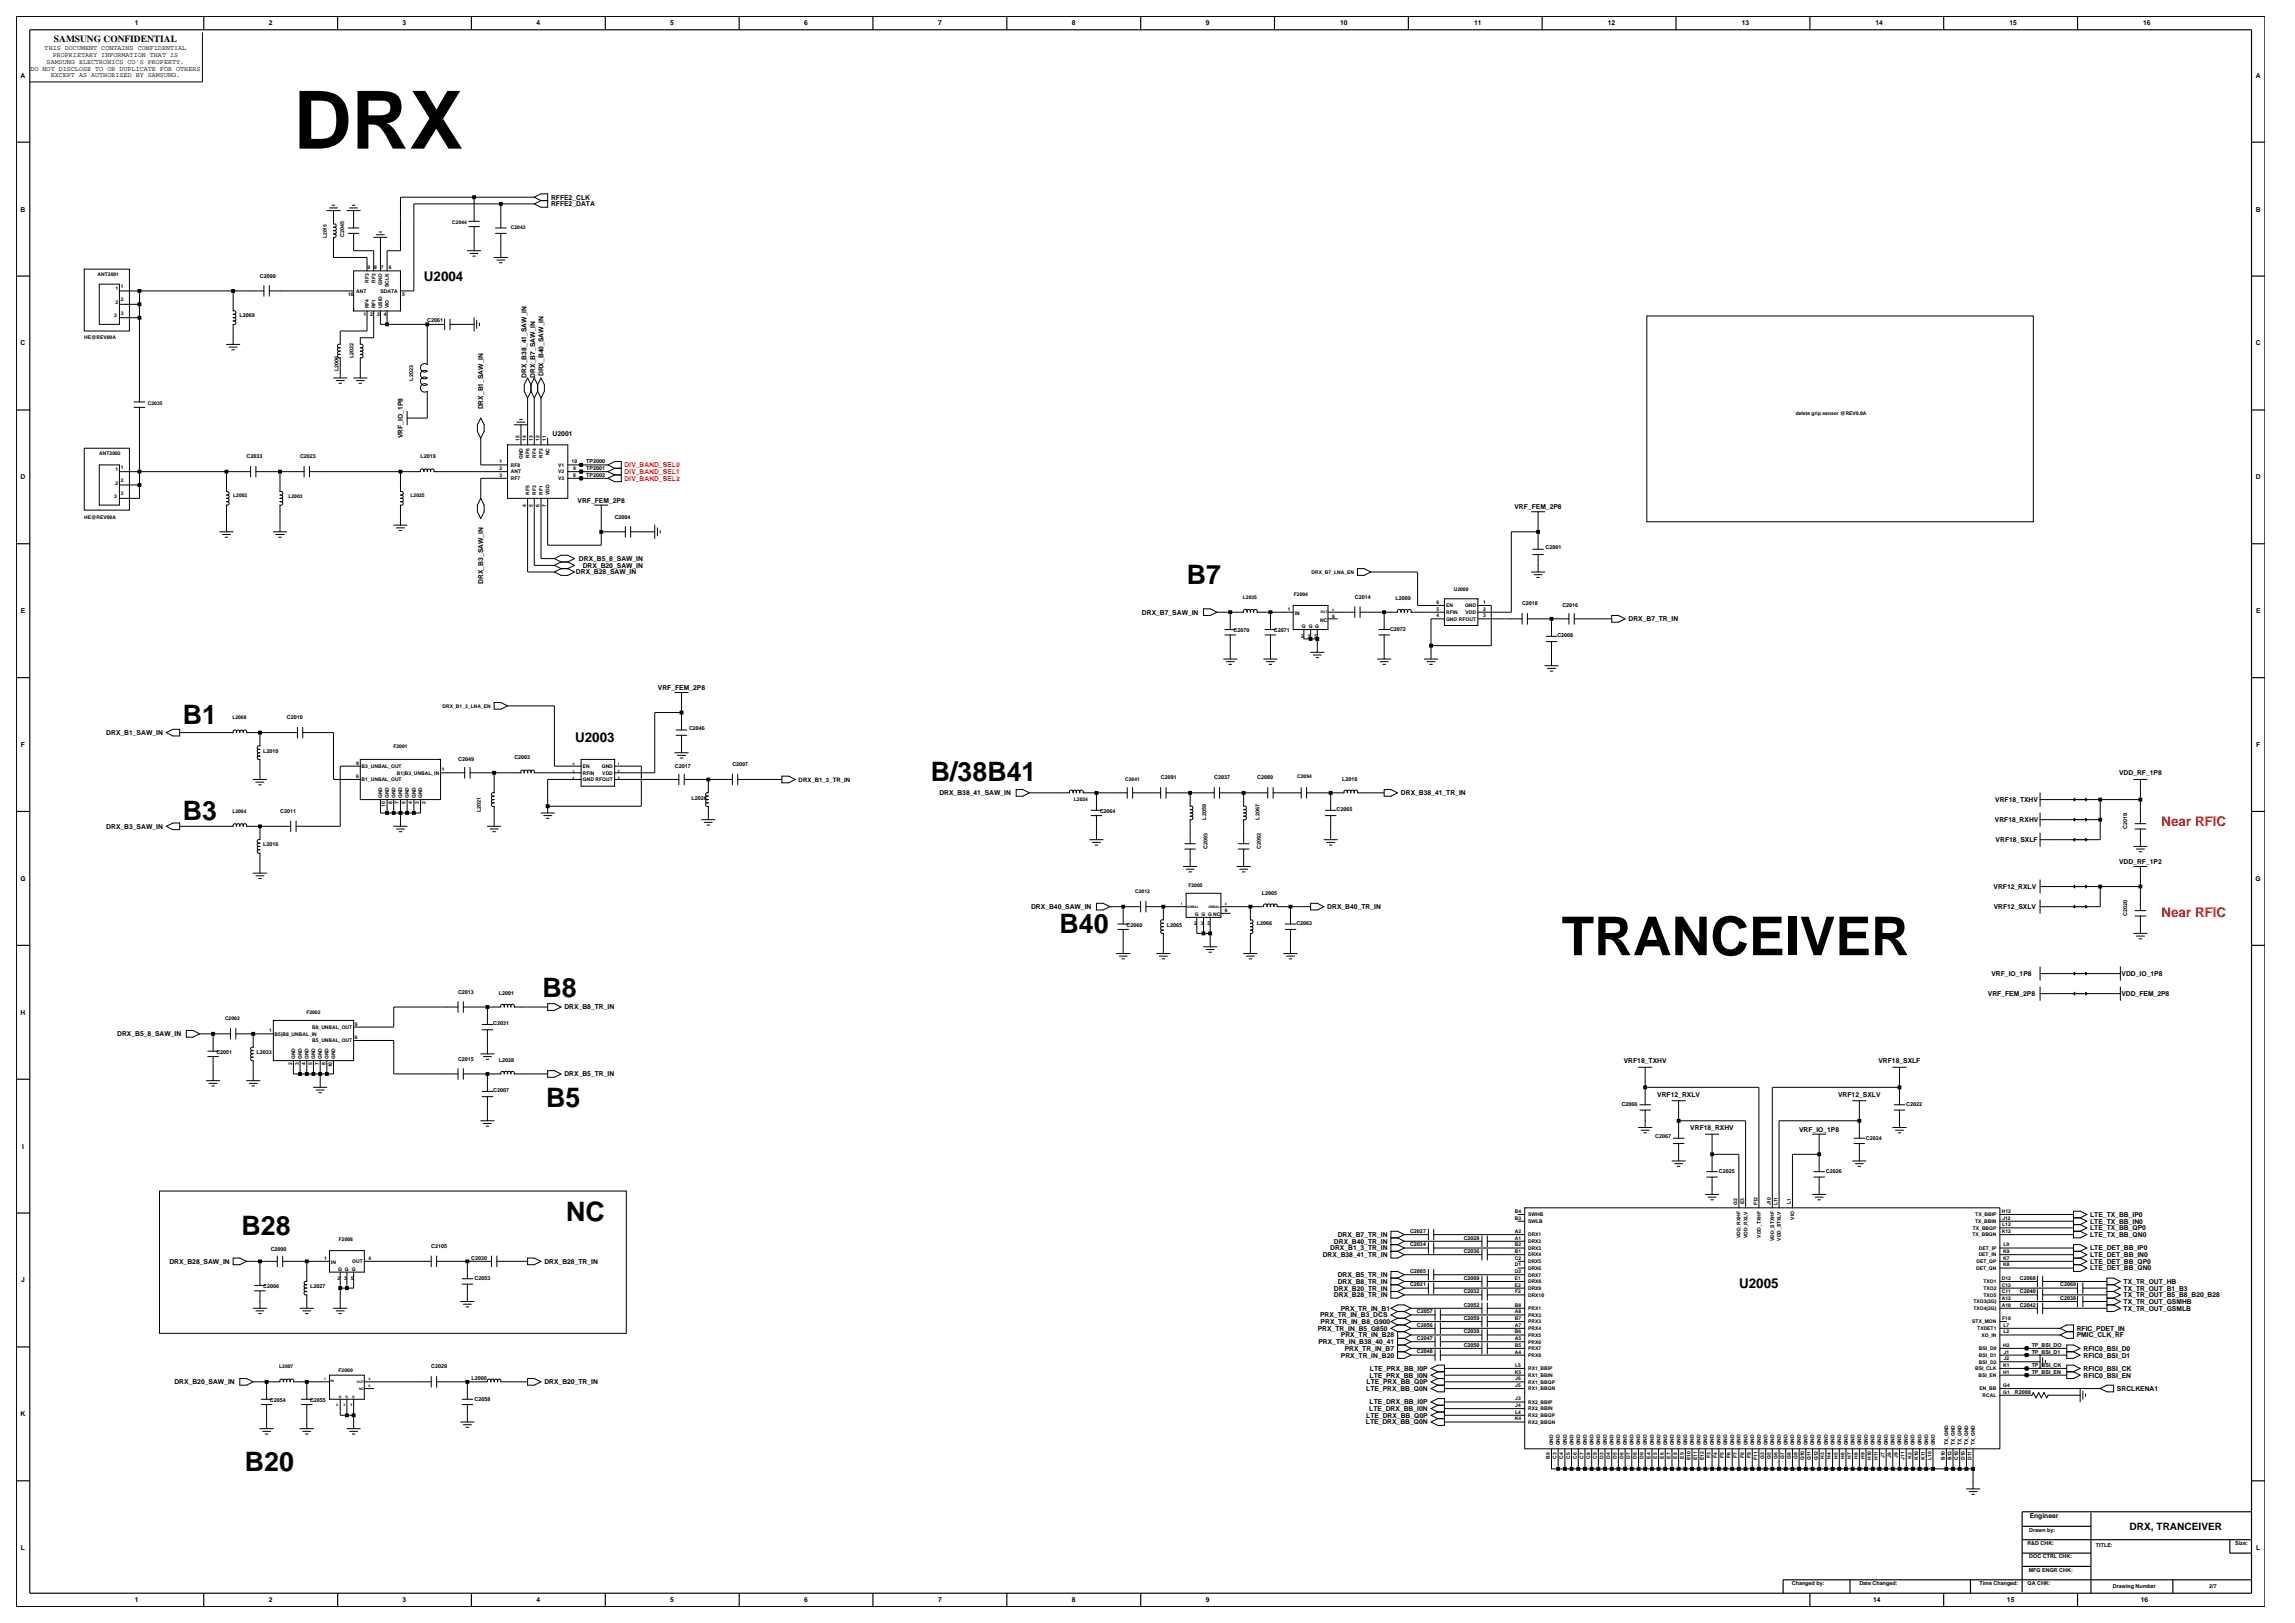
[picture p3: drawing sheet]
<svg xmlns="http://www.w3.org/2000/svg" width="420mm" height="297mm" viewBox="0 0 420 297" stroke-linecap="round" stroke-linejoin="round" font-family="sans-serif">
<defs><g id="words">
<text font-size="14.7" x="53.7" y="27.2">DRX</text>
<text font-size="9.8" x="285.8" y="174.8">TRANCEIVER</text>
<g font-size="4.9">
<text x="217.2" y="106.8">B7</text>
<text x="33.5" y="132.5">B1</text>
<text x="170.3" y="142.9">B/38B41</text>
<text x="33.5" y="150">B3</text>
<text x="193.9" y="170.8">B40</text>
<text x="99.3" y="182.4">B8</text>
<text x="99.9" y="202.7">B5</text>
<text x="44.2" y="225.9">B28</text>
<text x="103.6" y="223.5">NC</text>
<text x="44.8" y="269.1">B20</text>
</g>
<g font-size="2.5">
<text x="77.6" y="51.4">U2004</text>
<text x="105.3" y="135.9">U2003</text>
<text x="318.3" y="235.7">U2005</text>
</g>
<g font-size="2.5" fill="#f00">
<text x="395.6" y="151.2">Near RFIC</text>
<text x="395.6" y="167.7">Near RFIC</text>
</g>
<text font-size="1.9" x="389.7" y="279.9">DRX, TRANCEIVER</text>
<text font-size="1.7" x="9.9" y="7.7">SAMSUNG CONFIDENTIAL</text>
<g font-size="1.2">
<text x="24.7" y="4.7">1</text>
<text x="49.2" y="4.7">2</text>
<text x="73.7" y="4.7">3</text>
<text x="98.2" y="4.7">4</text>
<text x="122.7" y="4.7">5</text>
<text x="147.2" y="4.7">6</text>
<text x="171.7" y="4.7">7</text>
<text x="196.2" y="4.7">8</text>
<text x="220.7" y="4.7">9</text>
<text x="245.3" y="4.7">10</text>
<text x="269.8" y="4.7">11</text>
<text x="294.3" y="4.7">12</text>
<text x="318.7" y="4.7">13</text>
<text x="343.2" y="4.7">14</text>
<text x="367.7" y="4.7">15</text>
<text x="392.2" y="4.7">16</text>
<text x="8.2" y="9.2">THIS DOCUMENT CONTAINS CONFIDENTIAL</text>
<text x="8.5" y="11.7">SAMSUNG ELECTRONICS CO'S PROPERTY.</text>
<text x="9.6" y="10.5">PROPRIETARY INFORMATION THAT IS</text>
<text x="3.8" y="14.2">A</text>
<text x="5.6" y="12.9">DO NOT DISCLOSE TO OR DUPLICATE FOR OTHERS</text>
<text x="9.3" y="14.1">EXCEPT AS AUTHORIZED BY SAMSUNG.</text>
<text x="412.8" y="14.2">A</text>
<text x="3.8" y="38.7">B</text>
<text x="100.8" y="37.7">RFFE2_DATA</text>
<text x="100.8" y="36.5">RFFE2_CLK</text>
<text x="412.8" y="38.7">B</text>
<text x="3.8" y="63.2">C</text>
<text x="412.8" y="63.2">C</text>
<text x="96.4" y="69.1" transform="rotate(-90 96.4 69.1)">DRX_B38_41_SAW_IN</text>
<text x="97.9" y="69.1" transform="rotate(-90 97.9 69.1)">DRX_B7_SAW_IN</text>
<text x="99.5" y="68.9" transform="rotate(-90 99.5 68.9)">DRX_B40_SAW_IN</text>
<text x="88.4" y="74.9" transform="rotate(-90 88.4 74.9)">DRX_B1_SAW_IN</text>
<text x="73.7" y="80.2" transform="rotate(-90 73.7 80.2)">VRF_IO_1P8</text>
<text x="101.1" y="79.7">U2001</text>
<text x="3.8" y="87.7">D</text>
<text x="412.8" y="87.7">D</text>
<text x="105.7" y="92">VRF_FEM_2P8</text>
<text x="277.2" y="93.2">VRF_FEM_2P8</text>
<text x="88.4" y="106.8" transform="rotate(-90 88.4 106.8)">DRX_B3_SAW_IN</text>
<text x="105.4" y="105.1">DRX_B28_SAW_IN</text>
<text x="106" y="102.7">DRX_B5_8_SAW_IN</text>
<text x="106.6" y="103.9">DRX_B20_SAW_IN</text>
<text x="3.8" y="112.2">E</text>
<text x="209" y="112.5">DRX_B7_SAW_IN</text>
<text x="298" y="113.7">DRX_B7_TR_IN</text>
<text x="412.9" y="112.2">E</text>
<text x="120.4" y="126.2">VRF_FEM_2P8</text>
<text x="3.8" y="136.7">F</text>
<text x="19.5" y="134.5">DRX_B1_SAW_IN</text>
<text x="412.9" y="136.7">F</text>
<text x="387.8" y="141.9">VDD_RF_1P8</text>
<text x="171.9" y="145.5">DRX_B38_41_SAW_IN</text>
<text x="256.4" y="145.5">DRX_B38_41_TR_IN</text>
<text x="365.1" y="146.8">VRF18_TXHV</text>
<text x="19.5" y="151.6">DRX_B3_SAW_IN</text>
<text x="365.1" y="150.4">VRF18_RXHV</text>
<text x="365.2" y="154.1">VRF18_SXLF</text>
<text x="3.7" y="161.2">G</text>
<text x="387.8" y="158.1">VDD_RF_1P2</text>
<text x="412.8" y="161.2">G</text>
<text x="188.7" y="166.4">DRX_B40_SAW_IN</text>
<text x="242.9" y="166.4">DRX_B40_TR_IN</text>
<text x="364.8" y="162.7">VRF12_RXLV</text>
<text x="364.9" y="166.4">VRF12_SXLV</text>
<text x="364.5" y="178.6">VRF_IO_1P8</text>
<text x="388.3" y="178.6">VDD_IO_1P8</text>
<text x="3.8" y="185.7">H</text>
<text x="103.3" y="184.7">DRX_B8_TR_IN</text>
<text x="363.8" y="182.3">VRF_FEM_2P8</text>
<text x="388.2" y="182.3">VDD_FEM_2P8</text>
<text x="21.4" y="189.6">DRX_B5_8_SAW_IN</text>
<text x="103.3" y="197">DRX_B5_TR_IN</text>
<text x="297.2" y="194.5">VRF18_TXHV</text>
<text x="343.8" y="194.5">VRF18_SXLF</text>
<text x="303.3" y="200.6">VRF12_RXLV</text>
<text x="336.4" y="200.6">VRF12_SXLV</text>
<text x="309.3" y="206.8">VRF18_RXHV</text>
<text x="329.2" y="207.1">VRF_IO_1P8</text>
<text x="4" y="210.2">I</text>
<text x="244.1" y="227.6">DRX_B40_TR_IN</text>
<text x="244.8" y="226.4">DRX_B7_TR_IN</text>
<text x="382.5" y="223.9">LTE_TX_BB_IN0</text>
<text x="382.5" y="222.7">LTE_TX_BB_IP0</text>
<text x="382.5" y="225.1">LTE_TX_BB_QP0</text>
<text x="382.5" y="226.4">LTE_TX_BB_QN0</text>
<text x="31" y="231.2">DRX_B28_SAW_IN</text>
<text x="99.6" y="231.2">DRX_B28_TR_IN</text>
<text x="242.1" y="230">DRX_B38_41_TR_IN</text>
<text x="243.4" y="228.8">DRX_B1_3_TR_IN</text>
<text x="244.8" y="233.7">DRX_B5_TR_IN</text>
<text x="382.5" y="228.8">LTE_DET_BB_IP0</text>
<text x="382.5" y="230">LTE_DET_BB_IN0</text>
<text x="382.5" y="232.5">LTE_DET_BB_QN0</text>
<text x="382.5" y="231.2">LTE_DET_BB_QP0</text>
<text x="3.9" y="234.7">J</text>
<text x="244.1" y="236.2">DRX_B20_TR_IN</text>
<text x="244.1" y="237.4">DRX_B28_TR_IN</text>
<text x="244.8" y="234.9">DRX_B8_TR_IN</text>
<text x="245.4" y="239.8">PRX_TR_IN_B1</text>
<text x="388.6" y="236.2">TX_TR_OUT_B1_B3</text>
<text x="388.6" y="237.4">TX_TR_OUT_B5_B8_B20_B28</text>
<text x="388.6" y="238.6">TX_TR_OUT_GSMHB</text>
<text x="388.6" y="239.8">TX_TR_OUT_GSMLB</text>
<text x="388.6" y="234.9">TX_TR_OUT_HB</text>
<text x="241.2" y="243.5">PRX_TR_IN_B5_G850</text>
<text x="241.3" y="246">PRX_TR_IN_B38_40_41</text>
<text x="241.6" y="241.1">PRX_TR_IN_B3_DCS</text>
<text x="241.7" y="242.3">PRX_TR_IN_B8_G900</text>
<text x="245.4" y="244.7">PRX_TR_IN_B28</text>
<text x="380.1" y="243.5">RFIC_PDET_IN</text>
<text x="380.1" y="244.7">PMIC_CLK_RF</text>
<text x="245.4" y="248.4">PRX_TR_IN_B20</text>
<text x="246.1" y="247.2">PRX_TR_IN_B7</text>
<text x="250.7" y="250.8">LTE_PRX_BB_I0P</text>
<text x="381.3" y="250.8">RFIC0_BSI_CK</text>
<text x="381.3" y="248.4">RFIC0_BSI_D1</text>
<text x="381.3" y="247.2">RFIC0_BSI_D0</text>
<text x="31.9" y="253.3">DRX_B20_SAW_IN</text>
<text x="99.6" y="253.3">DRX_B20_TR_IN</text>
<text x="250" y="254.5">LTE_PRX_BB_Q0N</text>
<text x="250.1" y="253.3">LTE_PRX_BB_Q0P</text>
<text x="250.7" y="252.1">LTE_PRX_BB_I0N</text>
<text x="250.7" y="257">LTE_DRX_BB_I0P</text>
<text x="381.3" y="252.1">RFIC0_BSI_EN</text>
<text x="387.4" y="254.5">SRCLKENA1</text>
<text x="3.8" y="259.2">K</text>
<text x="250" y="260.7">LTE_DRX_BB_Q0N</text>
<text x="250" y="259.4">LTE_DRX_BB_Q0P</text>
<text x="250.6" y="258.2">LTE_DRX_BB_I0N</text>
<text x="371.4" y="277.8">Engineer</text>
<text x="3.8" y="283.7">L</text>
<text x="412.9" y="283.7">L</text>
<text x="24.7" y="293.2">1</text>
<text x="49.2" y="293.2">2</text>
<text x="73.7" y="293.2">3</text>
<text x="98.2" y="293.2">4</text>
<text x="122.7" y="293.2">5</text>
<text x="147.2" y="293.2">6</text>
<text x="171.7" y="293.2">7</text>
<text x="196.2" y="293.2">8</text>
<text x="220.7" y="293.2">9</text>
<text x="342.8" y="293.2">14</text>
<text x="367.3" y="293.2">15</text>
<text x="391.8" y="293.2">16</text>
</g>
<g font-size="1.2" fill="#f00">
<text x="114.3" y="85.5">DIV_BAND_SEL0</text>
<text x="114.3" y="88">DIV_BAND_SEL2</text>
<text x="114.3" y="86.8">DIV_BAND_SEL1</text>
</g>
<text font-size="1.1" x="146.2" y="143">DRX_B1_3_TR_IN</text>
<g font-size="1">
<text x="63" y="43.4" transform="rotate(-90 63 43.4)">C2045</text>
<text x="47.6" y="50.8">C2099</text>
<text x="43.9" y="57.9">L2069</text>
<text x="78.2" y="58.8">C2061</text>
<text x="64.7" y="65.5" transform="rotate(-90 64.7 65.5)">L2022</text>
<text x="62" y="68" transform="rotate(-90 62 68)">L2006</text>
<text x="75.6" y="69.6" transform="rotate(-90 75.6 69.6)">L2023</text>
<text x="45.1" y="83.9">C2033</text>
<text x="54.9" y="83.9">C2023</text>
<text x="77" y="83.9">L2019</text>
<text x="107.3" y="84.8">TP2000</text>
<text x="107.3" y="87.3">TP2002</text>
<text x="107.3" y="86">TP2001</text>
<text x="112.5" y="94.9">C2004</text>
<text x="282.9" y="100.5">C2001</text>
<text x="247.9" y="109.6">C2014</text>
<text x="255.4" y="109.9">L2009</text>
<text x="278.6" y="110.8">C2018</text>
<text x="285.9" y="111.1">C2016</text>
<text x="225.8" y="115.7">C2070</text>
<text x="233.1" y="115.7">C2071</text>
<text x="254.4" y="115.4">C2072</text>
<text x="285" y="116.6">C2008</text>
<text x="52.5" y="131.6">C2010</text>
<text x="48.2" y="137.7">L2010</text>
<text x="126.1" y="133.5">C2046</text>
<text x="83.9" y="139.3">C2049</text>
<text x="94.1" y="139">C2003</text>
<text x="123.5" y="140.5">C2017</text>
<text x="134" y="140.2">C2097</text>
<text x="212.4" y="142.6">C2091</text>
<text x="222.2" y="142.6">C2037</text>
<text x="230.1" y="142.6">C2089</text>
<text x="245.6" y="142.9">L2018</text>
<text x="51.3" y="148.8">C2011</text>
<text x="88" y="148.6" transform="rotate(-90 88 148.6)">L2021</text>
<text x="126.6" y="146.4">L2026</text>
<text x="201.3" y="148.8">C2064</text>
<text x="220.7" y="150" transform="rotate(-90 220.7 150)">L2059</text>
<text x="230.5" y="150" transform="rotate(-90 230.5 150)">L2067</text>
<text x="244.6" y="148.4">C2065</text>
<text x="48.2" y="154.9">L2016</text>
<text x="221" y="155.4" transform="rotate(-90 221 155.4)">C2093</text>
<text x="230.8" y="155.4" transform="rotate(-90 230.8 155.4)">C2092</text>
<text x="389.3" y="151.7" transform="rotate(-90 389.3 151.7)">C2019</text>
<text x="230.9" y="163.8">L2005</text>
<text x="389.3" y="167.6" transform="rotate(-90 389.3 167.6)">C2020</text>
<text x="206.2" y="169.6">C2060</text>
<text x="213.5" y="169.6">L2065</text>
<text x="230" y="169.3">L2066</text>
<text x="237.2" y="169.3">C2063</text>
<text x="83.8" y="181.8">C2013</text>
<text x="91.3" y="182.1">L2001</text>
<text x="90.3" y="187.6">C2031</text>
<text x="39.6" y="192.8">C2051</text>
<text x="47" y="192.8">L2033</text>
<text x="83.8" y="194.1">C2015</text>
<text x="91.3" y="194.4">L2028</text>
<text x="90.3" y="199.9">C2007</text>
<text x="296.8" y="202.4">C2066</text>
<text x="348.8" y="202.4">C2022</text>
<text x="302.9" y="208.2">C2067</text>
<text x="341.5" y="208.6">C2024</text>
<text x="314.6" y="214.7">C2025</text>
<text x="334.2" y="214.7">C2026</text>
<text x="258.1" y="225.6">C2027</text>
<text x="267.9" y="226.8">C2028</text>
<text x="49.5" y="229">C2000</text>
<text x="78.9" y="228.4">C2105</text>
<text x="86.2" y="230.6">C2030</text>
<text x="258.1" y="228.1">C2034</text>
<text x="258.1" y="233">C2005</text>
<text x="267.9" y="229.3">C2036</text>
<text x="48.2" y="235.7">C2006</text>
<text x="56.7" y="235.7">L2027</text>
<text x="86.8" y="234.2">C2053</text>
<text x="258.1" y="235.4">C2021</text>
<text x="267.9" y="234.2">C2009</text>
<text x="267.9" y="239.1">C2052</text>
<text x="267.9" y="236.6">C2032</text>
<text x="369.7" y="234.2">C2068</text>
<text x="369.7" y="236.6">C2040</text>
<text x="369.7" y="239.1">C2042</text>
<text x="377" y="235.4">C2069</text>
<text x="377" y="237.9">C2038</text>
<text x="259.3" y="245.2">C2047</text>
<text x="259.3" y="240.3">C2057</text>
<text x="259.3" y="242.7">C2056</text>
<text x="267.9" y="244">C2039</text>
<text x="267.9" y="241.5">C2059</text>
<text x="78.9" y="250.4">C2029</text>
<text x="259.3" y="247.6">C2048</text>
<text x="267.9" y="246.4">C2050</text>
<text x="371.8" y="247.7">TP_BSI_D1</text>
<text x="371.8" y="251.4">TP_BSI_EN</text>
<text x="371.8" y="250.2">TP_BSI_CK</text>
<text x="371.8" y="246.5">TP_BSI_DO</text>
<text x="49.4" y="256.5">C2054</text>
<text x="56.7" y="256.5">C2055</text>
<text x="86.3" y="252.6">L2000</text>
<text x="86.8" y="256.3">C2058</text>
<text x="368.7" y="255">R2000</text>
<text x="371.4" y="280.2">Drawn by:</text>
<text x="371" y="282.7">R&amp;D CHK:</text>
<text x="371.3" y="287.6">MFG ENGR CHK:</text>
<text x="371.4" y="285.2">DOC CTRL CHK:</text>
<text x="383.6" y="283">TITLE:</text>
<text x="409.1" y="282.7">Size:</text>
<text x="327.9" y="290.1">Changed by:</text>
<text x="340.3" y="290.1">Date Changed:</text>
<text x="362.2" y="290.1">Time Changed:</text>
<text x="371.1" y="290.1">QA CHK:</text>
<text x="386.7" y="290.6">Drawing Number</text>
<text x="404.3" y="290.6">2/7</text>
</g>
<g font-size=".9">
<text x="82.8" y="41">C2044</text>
<text x="93.5" y="41.9">C2043</text>
<text x="59.8" y="43.6" transform="rotate(-90 59.8 43.6)">L2015</text>
<text x="17.9" y="50.5">ANT2001</text>
<text x="21.1" y="53.2">1</text>
<text x="22.1" y="52.7">1</text>
<text x="65.2" y="53.6">ANT</text>
<text x="67.3" y="49.3">9</text>
<text x="67.5" y="51.8" transform="rotate(-90 67.5 51.8)">RF3</text>
<text x="68.5" y="49.3">8</text>
<text x="68.7" y="51.8" transform="rotate(-90 68.7 51.8)">RF2</text>
<text x="69.6" y="53.6">SDATA</text>
<text x="69.7" y="49.3">7</text>
<text x="69.9" y="52.1" transform="rotate(-90 69.9 52.1)">GND</text>
<text x="71.1" y="49.3">6</text>
<text x="71.2" y="52.5" transform="rotate(-90 71.2 52.5)">SCLK</text>
<text x="20.9" y="58.1">3</text>
<text x="21.1" y="55.6">2</text>
<text x="22.1" y="55.1">2</text>
<text x="22.1" y="57.6">3</text>
<text x="63.7" y="54.2">10</text>
<text x="66.6" y="57.8">1</text>
<text x="67.5" y="56.4" transform="rotate(-90 67.5 56.4)">RF4</text>
<text x="67.8" y="57.8">2</text>
<text x="68.7" y="56.4" transform="rotate(-90 68.7 56.4)">RF1</text>
<text x="69" y="57.8">3</text>
<text x="69.9" y="56.4" transform="rotate(-90 69.9 56.4)">USID</text>
<text x="70.2" y="57.8">4</text>
<text x="71.2" y="56.4" transform="rotate(-90 71.2 56.4)">VIO</text>
<text x="73.6" y="54.2">5</text>
<text x="15.4" y="62.1">HE@REV00A</text>
<text x="27.1" y="74">C2035</text>
<text x="328.6" y="75.9">delete grip sensor @REV0.0A</text>
<text x="18.2" y="83.2">ANT2002</text>
<text x="95.1" y="80.7" transform="rotate(-90 95.1 80.7)">15</text>
<text x="96.3" y="80.7" transform="rotate(-90 96.3 80.7)">14</text>
<text x="96.9" y="83.8" transform="rotate(-90 96.9 83.8)">RF6</text>
<text x="97.5" y="80.7" transform="rotate(-90 97.5 80.7)">13</text>
<text x="98.1" y="83.8" transform="rotate(-90 98.1 83.8)">RF4</text>
<text x="98.7" y="80.7" transform="rotate(-90 98.7 80.7)">12</text>
<text x="99.3" y="83.8" transform="rotate(-90 99.3 83.8)">RF2</text>
<text x="100" y="80.7" transform="rotate(-90 100 80.7)">11</text>
<text x="100.6" y="83.3" transform="rotate(-90 100.6 83.3)">NC</text>
<text x="21.1" y="86.2">1</text>
<text x="21.1" y="88.7">2</text>
<text x="22.1" y="85.7">1</text>
<text x="22.1" y="88.2">2</text>
<text x="91.4" y="87.2">3</text>
<text x="91.4" y="84.8">1</text>
<text x="91.4" y="86">2</text>
<text x="93.5" y="87.9">RF7</text>
<text x="93.5" y="85.4">RF8</text>
<text x="93.5" y="86.6">ANT</text>
<text x="95.7" y="84.1" transform="rotate(-90 95.7 84.1)">GND</text>
<text x="102.2" y="87.9">V3</text>
<text x="102.2" y="86.6">V2</text>
<text x="102.2" y="85.4">V1</text>
<text x="104.6" y="84.8">10</text>
<text x="104.9" y="87.2">8</text>
<text x="104.9" y="86">9</text>
<text x="15.4" y="94.9">HE@REV00A</text>
<text x="20.9" y="91.1">3</text>
<text x="22.1" y="90.6">3</text>
<text x="42.7" y="90.9">L2002</text>
<text x="52.8" y="91.2">L2003</text>
<text x="75.1" y="90.9">L2025</text>
<text x="96.3" y="92.7" transform="rotate(-90 96.3 92.7)">4</text>
<text x="96.9" y="90.6" transform="rotate(-90 96.9 90.6)">RF5</text>
<text x="97.5" y="92.7" transform="rotate(-90 97.5 92.7)">5</text>
<text x="98.1" y="90.6" transform="rotate(-90 98.1 90.6)">RF3</text>
<text x="98.7" y="92.7" transform="rotate(-90 98.7 92.7)">6</text>
<text x="99.3" y="90.6" transform="rotate(-90 99.3 90.6)">RF1</text>
<text x="100" y="92.7" transform="rotate(-90 100 92.7)">7</text>
<text x="100.6" y="90.6" transform="rotate(-90 100.6 90.6)">VDD</text>
<text x="240" y="105">DRX_B7_LNA_EN</text>
<text x="227.4" y="109.6">L2035</text>
<text x="235.7" y="111.8">1</text>
<text x="236.8" y="109">F2004</text>
<text x="236.9" y="112.5">IN</text>
<text x="241.6" y="113.7">NC</text>
<text x="243.8" y="113">6</text>
<text x="262.9" y="110.5">6</text>
<text x="262.9" y="113">4</text>
<text x="262.9" y="111.7">5</text>
<text x="264.6" y="111.1">EN</text>
<text x="264.6" y="113.6">GND RFOUT</text>
<text x="264.6" y="112.4">RFIN</text>
<text x="266.1" y="108.1">U2000</text>
<text x="268.1" y="111.1">GND</text>
<text x="268.2" y="112.4">VDD</text>
<text x="271.4" y="110.5">1</text>
<text x="271.4" y="111.7">2</text>
<text x="271.4" y="113">3</text>
<text x="238.1" y="116.7">2</text>
<text x="238.3" y="115">G G G</text>
<text x="239.4" y="116.7">3</text>
<text x="240.6" y="116.7">5</text>
<text x="42.5" y="131.6">L2008</text>
<text x="81" y="129.5">DRX_B1_3_LNA_EN</text>
<text x="72" y="136.8">F2001</text>
<text x="65.2" y="142.4">6</text>
<text x="65.2" y="139.9">9</text>
<text x="66.2" y="143">B1_UNBAL_OUT</text>
<text x="66.2" y="140.5">B3_UNBAL_OUT</text>
<text x="72.7" y="141.7">B1|B3_UNBAL_IN</text>
<text x="80.9" y="141.2">1</text>
<text x="106.7" y="143">GND RFOUT</text>
<text x="106.7" y="141.7">RFIN</text>
<text x="106.7" y="140.5">EN</text>
<text x="110.1" y="140.5">GND</text>
<text x="110.2" y="141.7">VDD</text>
<text x="205.9" y="142.9">C2041</text>
<text x="237.4" y="142.4">C2094</text>
<text x="42.5" y="148.8">L2004</text>
<text x="69.9" y="146.1" transform="rotate(-90 69.9 146.1)">GND</text>
<text x="70.5" y="147.6" transform="rotate(-90 70.5 147.6)">10</text>
<text x="71.2" y="146.1" transform="rotate(-90 71.2 146.1)">GND</text>
<text x="71.7" y="147.1" transform="rotate(-90 71.7 147.1)">8</text>
<text x="72.4" y="146.1" transform="rotate(-90 72.4 146.1)">GND</text>
<text x="73" y="147.1" transform="rotate(-90 73 147.1)">7</text>
<text x="73.6" y="146.1" transform="rotate(-90 73.6 146.1)">GND</text>
<text x="74.2" y="147.1" transform="rotate(-90 74.2 147.1)">5</text>
<text x="74.8" y="146.1" transform="rotate(-90 74.8 146.1)">GND</text>
<text x="75.4" y="147.1" transform="rotate(-90 75.4 147.1)">4</text>
<text x="76.1" y="146.1" transform="rotate(-90 76.1 146.1)">GND</text>
<text x="76.6" y="147.1" transform="rotate(-90 76.6 147.1)">3</text>
<text x="77.3" y="146.1" transform="rotate(-90 77.3 146.1)">GND</text>
<text x="77.9" y="147.1" transform="rotate(-90 77.9 147.1)">2</text>
<text x="196.5" y="146.6">L2024</text>
<text x="207.7" y="163.5">C2012</text>
<text x="217.5" y="162.3">F2005</text>
<text x="218.7" y="167.6">G G G NC</text>
<text x="224.2" y="166.9">6</text>
<text x="218.5" y="169.3">2</text>
<text x="219.8" y="169.3">3</text>
<text x="221" y="169.3">5</text>
<text x="56.1" y="185.5">F2002</text>
<text x="41.2" y="186.7">C2002</text>
<text x="49.3" y="188.9">1</text>
<text x="50.3" y="189.5">B5|B8_UNBAL_IN</text>
<text x="57.1" y="190.7">B5_UNBAL_OUT</text>
<text x="57.1" y="188.3">B8_UNBAL_OUT</text>
<text x="65" y="190.1">6</text>
<text x="65" y="187.7">9</text>
<text x="53.4" y="194.8" transform="rotate(-90 53.4 194.8)">2</text>
<text x="54" y="193.8" transform="rotate(-90 54 193.8)">GND</text>
<text x="54.7" y="194.8" transform="rotate(-90 54.7 194.8)">3</text>
<text x="55.2" y="193.8" transform="rotate(-90 55.2 193.8)">GND</text>
<text x="55.9" y="194.8" transform="rotate(-90 55.9 194.8)">4</text>
<text x="56.5" y="193.8" transform="rotate(-90 56.5 193.8)">GND</text>
<text x="57.1" y="194.8" transform="rotate(-90 57.1 194.8)">5</text>
<text x="57.7" y="193.8" transform="rotate(-90 57.7 193.8)">GND</text>
<text x="58.3" y="194.8" transform="rotate(-90 58.3 194.8)">7</text>
<text x="58.9" y="193.8" transform="rotate(-90 58.9 193.8)">GND</text>
<text x="59.6" y="194.8" transform="rotate(-90 59.6 194.8)">8</text>
<text x="60.1" y="193.8" transform="rotate(-90 60.1 193.8)">GND</text>
<text x="60.8" y="195.3" transform="rotate(-90 60.8 195.3)">10</text>
<text x="61.4" y="193.8" transform="rotate(-90 61.4 193.8)">GND</text>
<text x="277.2" y="222">B4</text>
<text x="317.9" y="220.4" transform="rotate(-90 317.9 220.4)">G2</text>
<text x="319.2" y="220.4" transform="rotate(-90 319.2 220.4)">E3</text>
<text x="321.6" y="220.6" transform="rotate(-90 321.6 220.6)">F12</text>
<text x="324.1" y="220.6" transform="rotate(-90 324.1 220.6)">J10</text>
<text x="325.3" y="220.6" transform="rotate(-90 325.3 220.6)">L11</text>
<text x="327.7" y="220.3" transform="rotate(-90 327.7 220.3)">L1</text>
<text x="366.4" y="222">H12</text>
<text x="62" y="227.1">F2008</text>
<text x="277.2" y="223.2">B3</text>
<text x="277.2" y="226.8">A1</text>
<text x="277.2" y="225.6">A2</text>
<text x="279.6" y="223.8">SWLB</text>
<text x="279.6" y="222.6">SWHB</text>
<text x="279.6" y="227.5">DRX2</text>
<text x="279.6" y="226.2">DRX1</text>
<text x="318.6" y="226.6" transform="rotate(-90 318.6 226.6)">VDD_RXHF</text>
<text x="319.8" y="226.5" transform="rotate(-90 319.8 226.5)">VDD_RXLV</text>
<text x="322.2" y="226.5" transform="rotate(-90 322.2 226.5)">VDD_TXHF</text>
<text x="324.7" y="227.1" transform="rotate(-90 324.7 227.1)">VDD_STXHF</text>
<text x="325.9" y="227" transform="rotate(-90 325.9 227)">VDD_STXLV</text>
<text x="328.4" y="223.2" transform="rotate(-90 328.4 223.2)">VIO</text>
<text x="361" y="226.2">TX_BBQN</text>
<text x="361" y="225">TX_BBQP</text>
<text x="361.4" y="223.8">TX_BBIN</text>
<text x="361.5" y="222.6">TX_BBIP</text>
<text x="366.4" y="225.6">K12</text>
<text x="366.4" y="224.4">L12</text>
<text x="366.4" y="223.2">J12</text>
<text x="59.3" y="230.6">1</text>
<text x="60.6" y="231.3">IN</text>
<text x="61.9" y="232.5">G G G</text>
<text x="64.5" y="231.1">OUT</text>
<text x="67.4" y="230.6">4</text>
<text x="277.2" y="231.8">D1</text>
<text x="277.2" y="233">D2</text>
<text x="277.2" y="230.5">C2</text>
<text x="277.2" y="229.3">B1</text>
<text x="277.2" y="228.1">B2</text>
<text x="279.6" y="232.4">DRX6</text>
<text x="279.6" y="233.6">DRX7</text>
<text x="279.6" y="231.1">DRX5</text>
<text x="279.6" y="229.9">DRX4</text>
<text x="279.6" y="228.7">DRX3</text>
<text x="361.7" y="232.4">DET_QN</text>
<text x="361.7" y="231.1">DET_QP</text>
<text x="362.1" y="229.9">DET_IN</text>
<text x="362.2" y="228.7">DET_IP</text>
<text x="366.6" y="230.5">K7</text>
<text x="366.6" y="231.8">K8</text>
<text x="366.6" y="229.3">K9</text>
<text x="366.7" y="228.1">L9</text>
<text x="61.8" y="234.2">2</text>
<text x="63" y="234.2">3</text>
<text x="64.2" y="234.2">5</text>
<text x="277.2" y="239.1">B8</text>
<text x="277.3" y="235.4">E2</text>
<text x="277.3" y="234.2">E1</text>
<text x="277.3" y="236.7">F2</text>
<text x="279.6" y="237.3">DRX10</text>
<text x="279.6" y="236">DRX9</text>
<text x="279.6" y="234.8">DRX8</text>
<text x="279.6" y="239.7">PRX1</text>
<text x="361.1" y="239.7">TXO4(2G)</text>
<text x="361.1" y="238.5">TXO3(2G)</text>
<text x="363" y="234.8">TXO1</text>
<text x="363" y="237.3">TXO5</text>
<text x="363" y="236">TXO2</text>
<text x="366.4" y="234.2">D12</text>
<text x="366.4" y="236.7">C11</text>
<text x="366.4" y="235.4">C12</text>
<text x="366.4" y="239.1">A10</text>
<text x="366.4" y="237.9">A12</text>
<text x="277.2" y="244">B6</text>
<text x="277.2" y="241.6">B7</text>
<text x="277.2" y="245.2">A5</text>
<text x="277.2" y="242.8">A7</text>
<text x="277.2" y="240.3">A8</text>
<text x="279.6" y="244.6">PRX5</text>
<text x="279.6" y="242.2">PRX3</text>
<text x="279.6" y="245.8">PRX6</text>
<text x="279.6" y="243.4">PRX4</text>
<text x="279.6" y="240.9">PRX2</text>
<text x="360.9" y="242.2">STX_MON</text>
<text x="361.9" y="243.4">TXDET1</text>
<text x="362.6" y="244.6">XO_IN</text>
<text x="366.4" y="241.6">F10</text>
<text x="366.7" y="242.8">L7</text>
<text x="366.7" y="244">L2</text>
<text x="51.1" y="250.4">L2007</text>
<text x="62" y="251">F2000</text>
<text x="277.2" y="251.3">K5</text>
<text x="277.2" y="246.4">B5</text>
<text x="277.2" y="247.7">A4</text>
<text x="277.3" y="250.1">L5</text>
<text x="279.6" y="250.7">RX1_BBIP</text>
<text x="279.6" y="252">RX1_BBIN</text>
<text x="279.6" y="247.1">PRX7</text>
<text x="279.6" y="248.3">PRX8</text>
<text x="361.4" y="250.7">BSI_CLK</text>
<text x="362.1" y="252">BSI_EN</text>
<text x="362.2" y="249.5">BSI_D2</text>
<text x="362.2" y="248.3">BSI_D1</text>
<text x="362.2" y="247.1">BSI_D0</text>
<text x="366.6" y="250.1">K1</text>
<text x="366.6" y="251.3">H1</text>
<text x="366.6" y="246.4">H2</text>
<text x="366.7" y="248.9">J2</text>
<text x="366.7" y="247.7">J1</text>
<text x="277.3" y="256.3">J3</text>
<text x="277.3" y="257.5">J4</text>
<text x="277.3" y="253.8">J5</text>
<text x="277.3" y="252.6">J6</text>
<text x="279.6" y="256.9">RX2_BBIP</text>
<text x="279.6" y="254.4">RX1_BBQN</text>
<text x="279.6" y="253.2">RX1_BBQP</text>
<text x="362.3" y="254.4">EN_BB</text>
<text x="362.8" y="255.6">RCAL</text>
<text x="366.6" y="253.8">G4</text>
<text x="366.6" y="255">G1</text>
<text x="277.2" y="259.9">K4</text>
<text x="277.3" y="258.7">L4</text>
<text x="279.6" y="259.3">RX2_BBQP</text>
<text x="279.6" y="260.5">RX2_BBQN</text>
<text x="279.6" y="258.1">RX2_BBIN</text>
<text x="283.6" y="266.9" transform="rotate(-90 283.6 266.9)">B9</text>
<text x="284.3" y="264.5" transform="rotate(-90 284.3 264.5)">GND</text>
<text x="284.9" y="266.9" transform="rotate(-90 284.9 266.9)">C3</text>
<text x="285.5" y="264.5" transform="rotate(-90 285.5 264.5)">GND</text>
<text x="286.1" y="266.9" transform="rotate(-90 286.1 266.9)">C4</text>
<text x="286.7" y="264.5" transform="rotate(-90 286.7 264.5)">GND</text>
<text x="287.3" y="266.9" transform="rotate(-90 287.3 266.9)">C5</text>
<text x="287.9" y="264.5" transform="rotate(-90 287.9 264.5)">GND</text>
<text x="288.5" y="266.9" transform="rotate(-90 288.5 266.9)">C6</text>
<text x="289.2" y="264.5" transform="rotate(-90 289.2 264.5)">GND</text>
<text x="289.8" y="266.9" transform="rotate(-90 289.8 266.9)">C7</text>
<text x="290.4" y="264.5" transform="rotate(-90 290.4 264.5)">GND</text>
<text x="291" y="266.9" transform="rotate(-90 291 266.9)">C8</text>
<text x="291.6" y="264.5" transform="rotate(-90 291.6 264.5)">GND</text>
<text x="292.2" y="266.9" transform="rotate(-90 292.2 266.9)">C9</text>
<text x="292.8" y="264.5" transform="rotate(-90 292.8 264.5)">GND</text>
<text x="293.5" y="266.9" transform="rotate(-90 293.5 266.9)">D3</text>
<text x="294.1" y="264.5" transform="rotate(-90 294.1 264.5)">GND</text>
<text x="294.7" y="266.9" transform="rotate(-90 294.7 266.9)">D4</text>
<text x="295.3" y="264.5" transform="rotate(-90 295.3 264.5)">GND</text>
<text x="295.9" y="266.9" transform="rotate(-90 295.9 266.9)">D5</text>
<text x="296.5" y="264.5" transform="rotate(-90 296.5 264.5)">GND</text>
<text x="297.1" y="266.9" transform="rotate(-90 297.1 266.9)">D6</text>
<text x="297.7" y="264.5" transform="rotate(-90 297.7 264.5)">GND</text>
<text x="298.4" y="266.9" transform="rotate(-90 298.4 266.9)">D7</text>
<text x="299" y="264.5" transform="rotate(-90 299 264.5)">GND</text>
<text x="299.6" y="266.9" transform="rotate(-90 299.6 266.9)">D8</text>
<text x="300.2" y="264.5" transform="rotate(-90 300.2 264.5)">GND</text>
<text x="300.8" y="266.9" transform="rotate(-90 300.8 266.9)">D9</text>
<text x="301.4" y="264.5" transform="rotate(-90 301.4 264.5)">GND</text>
<text x="302" y="266.9" transform="rotate(-90 302 266.9)">E4</text>
<text x="302.6" y="264.5" transform="rotate(-90 302.6 264.5)">GND</text>
<text x="303.2" y="266.9" transform="rotate(-90 303.2 266.9)">E5</text>
<text x="303.9" y="264.5" transform="rotate(-90 303.9 264.5)">GND</text>
<text x="304.5" y="266.9" transform="rotate(-90 304.5 266.9)">E6</text>
<text x="305.1" y="264.5" transform="rotate(-90 305.1 264.5)">GND</text>
<text x="305.7" y="266.9" transform="rotate(-90 305.7 266.9)">E7</text>
<text x="306.3" y="264.5" transform="rotate(-90 306.3 264.5)">GND</text>
<text x="306.9" y="266.9" transform="rotate(-90 306.9 266.9)">E8</text>
<text x="307.5" y="264.5" transform="rotate(-90 307.5 264.5)">GND</text>
<text x="308.1" y="266.9" transform="rotate(-90 308.1 266.9)">E9</text>
<text x="308.8" y="264.5" transform="rotate(-90 308.8 264.5)">GND</text>
<text x="309.4" y="267.1" transform="rotate(-90 309.4 267.1)">E10</text>
<text x="310" y="264.5" transform="rotate(-90 310 264.5)">GND</text>
<text x="310.6" y="267.1" transform="rotate(-90 310.6 267.1)">E11</text>
<text x="311.2" y="264.5" transform="rotate(-90 311.2 264.5)">GND</text>
<text x="311.8" y="267.1" transform="rotate(-90 311.8 267.1)">E12</text>
<text x="312.4" y="264.5" transform="rotate(-90 312.4 264.5)">GND</text>
<text x="313" y="266.9" transform="rotate(-90 313 266.9)">F3</text>
<text x="313.6" y="264.5" transform="rotate(-90 313.6 264.5)">GND</text>
<text x="314.3" y="266.9" transform="rotate(-90 314.3 266.9)">F4</text>
<text x="314.9" y="264.5" transform="rotate(-90 314.9 264.5)">GND</text>
<text x="315.5" y="266.9" transform="rotate(-90 315.5 266.9)">F5</text>
<text x="316.1" y="264.5" transform="rotate(-90 316.1 264.5)">GND</text>
<text x="316.7" y="266.9" transform="rotate(-90 316.7 266.9)">F6</text>
<text x="317.3" y="264.5" transform="rotate(-90 317.3 264.5)">GND</text>
<text x="317.9" y="266.9" transform="rotate(-90 317.9 266.9)">F7</text>
<text x="318.6" y="264.5" transform="rotate(-90 318.6 264.5)">GND</text>
<text x="319.2" y="266.9" transform="rotate(-90 319.2 266.9)">F8</text>
<text x="319.8" y="264.5" transform="rotate(-90 319.8 264.5)">GND</text>
<text x="320.4" y="266.9" transform="rotate(-90 320.4 266.9)">F9</text>
<text x="321" y="264.5" transform="rotate(-90 321 264.5)">GND</text>
<text x="321.6" y="267.1" transform="rotate(-90 321.6 267.1)">F11</text>
<text x="322.2" y="264.5" transform="rotate(-90 322.2 264.5)">GND</text>
<text x="322.8" y="266.9" transform="rotate(-90 322.8 266.9)">G3</text>
<text x="323.5" y="264.5" transform="rotate(-90 323.5 264.5)">GND</text>
<text x="324.1" y="266.9" transform="rotate(-90 324.1 266.9)">G5</text>
<text x="324.7" y="264.5" transform="rotate(-90 324.7 264.5)">GND</text>
<text x="325.3" y="266.9" transform="rotate(-90 325.3 266.9)">G6</text>
<text x="325.9" y="264.5" transform="rotate(-90 325.9 264.5)">GND</text>
<text x="326.5" y="266.9" transform="rotate(-90 326.5 266.9)">G7</text>
<text x="327.1" y="264.5" transform="rotate(-90 327.1 264.5)">GND</text>
<text x="327.7" y="266.9" transform="rotate(-90 327.7 266.9)">G8</text>
<text x="328.4" y="264.5" transform="rotate(-90 328.4 264.5)">GND</text>
<text x="329" y="266.9" transform="rotate(-90 329 266.9)">G9</text>
<text x="329.6" y="264.5" transform="rotate(-90 329.6 264.5)">GND</text>
<text x="330.2" y="267.2" transform="rotate(-90 330.2 267.2)">G10</text>
<text x="330.8" y="264.5" transform="rotate(-90 330.8 264.5)">GND</text>
<text x="331.4" y="267.2" transform="rotate(-90 331.4 267.2)">G11</text>
<text x="332" y="264.5" transform="rotate(-90 332 264.5)">GND</text>
<text x="332.6" y="267.2" transform="rotate(-90 332.6 267.2)">G12</text>
<text x="333.2" y="264.5" transform="rotate(-90 333.2 264.5)">GND</text>
<text x="333.9" y="266.9" transform="rotate(-90 333.9 266.9)">H3</text>
<text x="334.5" y="264.5" transform="rotate(-90 334.5 264.5)">GND</text>
<text x="335.1" y="266.9" transform="rotate(-90 335.1 266.9)">H4</text>
<text x="335.7" y="264.5" transform="rotate(-90 335.7 264.5)">GND</text>
<text x="336.3" y="266.9" transform="rotate(-90 336.3 266.9)">H5</text>
<text x="336.9" y="264.5" transform="rotate(-90 336.9 264.5)">GND</text>
<text x="337.5" y="266.9" transform="rotate(-90 337.5 266.9)">H6</text>
<text x="338.1" y="264.5" transform="rotate(-90 338.1 264.5)">GND</text>
<text x="338.8" y="266.9" transform="rotate(-90 338.8 266.9)">H7</text>
<text x="339.4" y="264.5" transform="rotate(-90 339.4 264.5)">GND</text>
<text x="340" y="266.9" transform="rotate(-90 340 266.9)">H8</text>
<text x="340.6" y="264.5" transform="rotate(-90 340.6 264.5)">GND</text>
<text x="341.2" y="266.9" transform="rotate(-90 341.2 266.9)">H9</text>
<text x="341.8" y="264.5" transform="rotate(-90 341.8 264.5)">GND</text>
<text x="342.4" y="267.2" transform="rotate(-90 342.4 267.2)">H10</text>
<text x="343.1" y="264.5" transform="rotate(-90 343.1 264.5)">GND</text>
<text x="343.7" y="267.2" transform="rotate(-90 343.7 267.2)">H11</text>
<text x="344.3" y="264.5" transform="rotate(-90 344.3 264.5)">GND</text>
<text x="344.9" y="266.8" transform="rotate(-90 344.9 266.8)">J7</text>
<text x="345.5" y="264.5" transform="rotate(-90 345.5 264.5)">GND</text>
<text x="346.1" y="266.8" transform="rotate(-90 346.1 266.8)">J8</text>
<text x="346.7" y="264.5" transform="rotate(-90 346.7 264.5)">GND</text>
<text x="347.3" y="266.8" transform="rotate(-90 347.3 266.8)">J9</text>
<text x="347.9" y="264.5" transform="rotate(-90 347.9 264.5)">GND</text>
<text x="348.6" y="267.1" transform="rotate(-90 348.6 267.1)">J11</text>
<text x="349.2" y="264.5" transform="rotate(-90 349.2 264.5)">GND</text>
<text x="349.8" y="266.9" transform="rotate(-90 349.8 266.9)">K2</text>
<text x="350.4" y="264.5" transform="rotate(-90 350.4 264.5)">GND</text>
<text x="351" y="267.2" transform="rotate(-90 351 267.2)">K10</text>
<text x="351.6" y="264.5" transform="rotate(-90 351.6 264.5)">GND</text>
<text x="352.2" y="267.2" transform="rotate(-90 352.2 267.2)">K11</text>
<text x="352.8" y="264.5" transform="rotate(-90 352.8 264.5)">GND</text>
<text x="353.5" y="267.1" transform="rotate(-90 353.5 267.1)">L10</text>
<text x="354.1" y="264.5" transform="rotate(-90 354.1 264.5)">GND</text>
<text x="355.9" y="267.2" transform="rotate(-90 355.9 267.2)">B10</text>
<text x="356.5" y="264.5" transform="rotate(-90 356.5 264.5)">TX_GND</text>
<text x="357.1" y="267.2" transform="rotate(-90 357.1 267.2)">B12</text>
<text x="357.7" y="264.5" transform="rotate(-90 357.7 264.5)">TX_GND</text>
<text x="358.4" y="267.2" transform="rotate(-90 358.4 267.2)">C10</text>
<text x="359" y="264.5" transform="rotate(-90 359 264.5)">TX_GND</text>
<text x="359.6" y="267.2" transform="rotate(-90 359.6 267.2)">D10</text>
<text x="360.2" y="264.5" transform="rotate(-90 360.2 264.5)">TX_GND</text>
<text x="360.8" y="267.2" transform="rotate(-90 360.8 267.2)">D11</text>
<text x="361.4" y="264.5" transform="rotate(-90 361.4 264.5)">TX_GND</text>
</g>
<g font-size=".6">
<text x="241.6" y="112.3">OUT</text>
<text x="243.8" y="111.8">4</text>
<text x="104.8" y="142.5">4</text>
<text x="104.8" y="141.4">5</text>
<text x="104.8" y="140">6</text>
<text x="113.1" y="142.6">3</text>
<text x="113.1" y="140">1</text>
<text x="113.1" y="141.2">2</text>
<text x="216.1" y="165.7">1</text>
<text x="217.2" y="166.1">UNBAL</text>
<text x="221.1" y="166.1">UNBAL</text>
<text x="224.2" y="165.7">4</text>
<text x="59.3" y="252.6">1</text>
<text x="60.5" y="252.9">IN</text>
<text x="61.5" y="257.3">2</text>
<text x="62" y="255.8">G</text>
<text x="62.9" y="257.3">3</text>
<text x="63.2" y="255.8">G</text>
<text x="64.1" y="257.3">5</text>
<text x="64.5" y="255.8">G</text>
<text x="65.3" y="253.1">OUT</text>
<text x="65.7" y="254.3">NC</text>
<text x="67.4" y="253.8">6</text>
<text x="67.4" y="252.6">4</text>
</g>
</g></defs>
<!-- layer: MFD Layer /idea/tmp/Extended-Print.hoony.oh.sheet2.49.mfd -->
<g fill="none" stroke="#000" stroke-width=".18">
<path d="M37 5.9v9.1h-31.5M59.8 38.5h2.5M60.3 38h1.5M60.8 37.6h.5M61 38.5v2.5a.33 .33 0 0 1 .5 .3 .33 .33 0 0 1-.5 .3 .35 .35 0 0 1 .5 .3 .35 .35 0 0 1-.5 .3M63.5 38.5h2.4M64 38h1.4M64.5 37.6h.5M64.7 38.5v3.2M86.8 36.1v4.4M91.7 37.3v4.4M97.8 36.1l1.2-.6h1.2v2.4h-1.2l-1.2-.6"/>
<path d="M97.8 37.3h-22.1v15.9h-2.4M97.8 36.1h-24.5v9.8h-2.5v3.7M97.8 36.1l1.2 .6M99 36.7l-1.2 .6M99 36.7h1.2M15.4 49.2h8.3v11.4h-8.3zM18.2 52h3.7v7.4h-3.7zM21.9 53.2h26.4M21.9 58.1h3.6M21.9 55.7h3.6M25.5 53.2v20.4M42.7 56.9a.35 .35 0 0 1 .5 .3 .35 .35 0 0 1-.5 .3"/>
<path d="M42.7 57.5a.35 .35 0 0 1 .5 .3 .35 .35 0 0 1-.5 .3 .34 .34 0 0 1 .5 .3 .34 .34 0 0 1-.5 .3M42.7 58.7a.35 .35 0 0 1 .5 .3 .35 .35 0 0 1-.5 .4v3.6M42.7 53.2v3.7M48.3 52.2v2M49.3 53.2h15.4M49.3 52.2v2M61 42.2a.35 .35 0 0 1 .5 .3 .35 .35 0 0 1-.5 .3 .34 .34 0 0 1 .5 .3 .34 .34 0 0 1-.5 .3v3.7h6.2v2.5M63.7 41.7h2M63.7 42.7h2M64.7 49.6h8.6v7.3h-8.6zM64.7 42.7v3.2h3.7v3.7M67.2 56.9v3.7h-4.9v2.4"/>
<path d="M68.4 56.9v4.9h-2.5v1.2M68.4 43.4h2.4M68.9 43h1.4M69.4 42.5h.5M69.6 43.4v6.2M69.6 56.9v2.5h11.8M70.8 56.9v2.5M78.2 59.4v7.3a.78 .78 0 0 0-1 .1 .78 .78 0 0 0-.1 1 .78 .78 0 0 0 1.1 .1 .78 .78 0 0 0-1.1 .1 .78 .78 0 0 0 .1 1.1 .78 .78 0 0 0 1 .1 .78 .78 0 0 0-1 0 .78 .78 0 0 0-.1 1.1 .78 .78 0 0 0 1.1 .1 .77 .77 0 0 0-1.1 .1 .77 .77 0 0 0 0 1 .77 .77 0 0 0 1.1 .1v4.9h-3.7M81.4 58.4v1.9M82.4 59.4h4.4M82.4 58.4v1.9M85.5 45.9h2.5"/>
<path d="M85.8 40.5h1.9M85.8 41.5h1.9M86 46.4h1.5M86.5 46.9h.5M86.8 41.5v4.4M86.8 58.1v2.5M87.2 58.6v1.5M87.7 59.1v.5M90.4 47.1h2.5M90.7 41.7h1.9M90.7 42.7h1.9M90.9 47.6h1.5"/>
<path d="M91.4 48.1h.5M91.7 42.7v4.4M301.4 57.8h70.7v37.7h-70.7zM24.5 73.6h2M24.5 74.5h2M25.5 74.5v16.7h-3.6M41.5 63h2.4M41.9 63.5h1.5M42.4 64h.5M61 69.2h2.5M61.5 69.6h1.5M62 70.1h.5"/>
<path d="M62.3 64.3a.34 .34 0 0 0-.5 .3 .34 .34 0 0 0 .5 .3M62.3 64.8a.35 .35 0 0 0-.5 .4 .35 .35 0 0 0 .5 .3v3.7M62.3 63a.35 .35 0 0 0-.5 .3 .35 .35 0 0 0 .5 .3 .35 .35 0 0 0-.5 .3 .35 .35 0 0 0 .5 .4M64.7 69.2h2.5M65.2 69.6h1.5M65.7 70.1h.5M65.9 64.8a.35 .35 0 0 1 .5 .4 .35 .35 0 0 1-.5 .3v3.7M65.9 63a.35 .35 0 0 1 .5 .3 .35 .35 0 0 1-.5 .3 .35 .35 0 0 1 .5 .3 .35 .35 0 0 1-.5 .4M65.9 64.3a.34 .34 0 0 1 .5 .3 .34 .34 0 0 1-.5 .3M74.5 75.3v2.4M88 76.5l.6 1.2v1.3l-.6 1.2-.6-1.2v-1.3zM94.1 77.7h2.5"/>
<path d="M94.6 77.2h1.5M95.1 76.7h.5M95.3 77.7v3.7M96.6 72.8v8.6M97.2 71.6l.6 1.2M97.2 70.4v1.2M97.2 70.4l.6-1.2 .6 1.2M97.2 70.4l-.6-1.2-.7 1.2v1.2l.7 1.2M97.2 71.6l-.6 1.2M97.8 72.8v8.6M98.4 70.4v1.2M98.4 71.6l-.6 1.2"/>
<path d="M98.4 71.6l.6 1.2M98.4 70.4l.6-1.2 .6 1.2v1.2l-.6 1.2M99 72.8v8.6M15.4 82h8.3v11.3h-8.3zM18.2 85.1h3.7v7.3h-3.7zM21.9 86.3h24M21.9 88.7h3.6M40.2 97.3h2.5M40.7 97.8h1.5M41.2 98.3h.5M41.4 91.8a.34 .34 0 0 1 .5 .3 .34 .34 0 0 1-.4 .3v4.9M41.5 86.3l-.1 3.7a.34 .34 0 0 1 .5 .3 .34 .34 0 0 1-.4 .3 .34 .34 0 0 1 .4 .3 .34 .34 0 0 1-.5 .3 .33 .33 0 0 1 .5 .3 .33 .33 0 0 1-.4 .3"/>
<path d="M45.9 85.3v2M46.8 86.3h8.9M46.8 85.3v2M50 97.3h2.5M50.5 97.8h1.5M51 98.3h.5M51.2 90a.35 .35 0 0 1 .6 .3 .35 .35 0 0 1-.6 .3 .34 .34 0 0 1 .5 .3 .34 .34 0 0 1-.5 .3 .35 .35 0 0 1 .6 .3 .35 .35 0 0 1-.6 .3M51.2 91.8a.35 .35 0 0 1 .6 .3 .35 .35 0 0 1-.6 .3v4.9M51.2 86.3v3.7M55.7 85.3v2M56.6 86.3h20.4a.35 .35 0 0 1 .3-.5 .35 .35 0 0 1 .3 .5M56.6 85.3v2"/>
<path d="M72.1 96.1h2.4M72.5 96.6h1.5M73 97.1h.5M73.3 90a.35 .35 0 0 1 .5 .3 .35 .35 0 0 1-.5 .3 .34 .34 0 0 1 .5 .3 .34 .34 0 0 1-.5 .3 .35 .35 0 0 1 .5 .3 .35 .35 0 0 1-.5 .3M73.3 91.8a.35 .35 0 0 1 .5 .3 .35 .35 0 0 1-.5 .3v3.7M73.3 86.3v3.7M77.6 86.3a.35 .35 0 0 1 .3-.5 .35 .35 0 0 1 .3 .5M78.2 86.3a.34 .34 0 0 1 .3-.5 .34 .34 0 0 1 .3 .5 .35 .35 0 0 1 .3-.5 .35 .35 0 0 1 .3 .5M79.4 86.3h13.5M88 80.2v4.9h4.9M88 91.2l.6 1.2v1.2l-.6 1.3-.6-1.3v-1.2zM92.9 81.4h11v9.8h-11z"/>
<path d="M92.9 87.5h-4.9v3.7M96.6 91.2v13.5h4.9M97.8 91.2v12.3h3.7M99 91.2v11h2.5M100.2 80.2v1.2M100.2 91.2v8.6h9.8v-7.4M103.9 85.1h7.3M103.9 86.3h7.3M103.9 87.5h7.3M108.8 92.4h2.4M110 97.3h4.4M111.2 85.1l1.3-.6h1.2v3.6h-1.2l-1.3-.6"/>
<path d="M111.2 85.1l1.3 .6M111.2 86.3l1.3 .6M112.5 85.7h1.2M112.5 86.9h1.2M112.5 86.9l-1.3 .6M112.5 85.7l-1.3 .6M114.4 96.3v2M115.4 97.3h4.4M115.4 96.3v2M119.8 96.1v2.4M120.3 96.6v1.5M120.8 97.1v.5"/>
<path d="M280.3 93.6h2.4M281.5 97.3h-4.9v14.7h-6.1M281.5 93.6v6.9M101.5 103.5l1.2 .6M101.5 102.2l1.2-.6h1.2l1.2 .6-1.2 .6M101.5 102.2l1.2 .6M102.7 102.8l-1.2 .7M102.7 102.8h1.2M102.7 104.1h1.2M102.7 104.1l-1.2 .6M103.9 102.8l1.2 .7-1.2 .6M103.9 104.1l1.2 .6-1.2 .6h-1.2l-1.2-.6"/>
<path d="M220.3 111.4h1.2l1.2 .6-1.2 .6h-1.2zM222.7 112h4.9a.35 .35 0 0 1 .3-.5 .35 .35 0 0 1 .3 .5 .35 .35 0 0 1 .3-.5 .35 .35 0 0 1 .3 .5M224.2 116.2h1.9M224.2 115.2h1.9M225.1 112v3.2M225.1 116.2v4.4M228.8 112a.34 .34 0 0 1 .3-.5 .34 .34 0 0 1 .3 .5M229.4 112a.35 .35 0 0 1 .4-.5 .35 .35 0 0 1 .3 .5h6.6M231.5 116.2h2M231.5 115.2h2M232.5 112v3.2M232.5 116.2v4.4"/>
<path d="M236.7 110.8h6.3v4.4h-6.3zM238.6 115.2v1.7h2.5M239.9 115.2v1.7M239.9 119.4h2.4M240.3 119.9h1.5M241.1 115.2v4.2M243 112h4.9M243 113.2h1.7M247.9 111v2M248.4 104.1h1.2l1.3 .6-1.3 .6h-1.2zM248.9 112h6.9a.35 .35 0 0 1 .3-.5 .35 .35 0 0 1 .3 .5 .35 .35 0 0 1 .3-.5 .35 .35 0 0 1 .3 .5M248.9 111v2"/>
<path d="M250.9 104.7h8.5v6.1h4.9M252.3 116.2h2M252.3 115.2h2M253.3 112v3.2M253.3 116.2v4.4M257 112a.34 .34 0 0 1 .3-.5 .34 .34 0 0 1 .3 .5M257.6 112a.35 .35 0 0 1 .3-.5 .35 .35 0 0 1 .3 .5h6.1M264.3 113.2h-2.4v7.4M264.3 109.6h6.2v4.9h-6.2zM270.5 110.8h2.4v7.3h-11M270.5 113.2h8.1M278.6 112.3v1.9"/>
<path d="M279.5 113.2h7.6M279.5 112.3v1.9M280.3 104.7h2.4M280.5 101.5h2M280.5 100.5h2M280.8 105.2h1.4M281.2 105.7h.5M281.5 101.5v3.2M283 117.4h1.9M283 116.4h1.9M283.9 113.2v3.2M283.9 117.4v4.4"/>
<path d="M287.1 112.3v1.9M288.1 113.2h6.9M288.1 112.3v1.9M295 112.6h1.2l1.2 .6-1.2 .7h-1.2zM30.4 134.1l1.2-.6h1.3v1.2h-1.3zM32.9 134.1h9.8a.33 .33 0 0 1 .3-.5 .33 .33 0 0 1 .3 .5 .34 .34 0 0 1 .3-.5 .34 .34 0 0 1 .3 .5 .34 .34 0 0 1 .3-.5 .34 .34 0 0 1 .3 .5 .34 .34 0 0 1 .3-.5 .34 .34 0 0 1 .3 .5h9.3M47.6 134.1v2.4M47.6 136.5a.35 .35 0 0 0-.5 .3 .35 .35 0 0 0 .5 .3 .35 .35 0 0 0-.5 .3 .35 .35 0 0 0 .5 .3 .33 .33 0 0 0-.5 .3 .33 .33 0 0 0 .5 .3 .35 .35 0 0 0-.5 .3 .35 .35 0 0 0 .5 .4v3.6M54.4 133.1v1.9M55.4 134.1h5.6v8.5h4.9M55.4 133.1v1.9M65.9 139h14.7v7.3h-14.7z"/>
<path d="M90.4 128.6h1.3l1.2 .6-1.2 .6h-1.3zM92.9 129.2h8.6v11h4.8M106.3 139h6.2v4.9h-6.2zM123.5 137.7h2.4M123.5 126.7h2.4M123.7 134.5h2M123.7 133.6h2M124 138.2h1.5M124.5 138.7h.5M124.7 130.4h-4.9v11h-7.3M124.7 126.7v6.9M124.7 134.5v3.2"/>
<path d="M223.9 120.6h2.5M224.4 121.1h1.5M224.9 121.6h.5M231.3 120.6h2.4M231.8 121.1h1.4M232.3 121.6h.4M240.8 120.4h.5M252.1 120.6h2.4M252.6 121.1h1.5M253.1 121.6h.5M260.7 120.6h2.4M261.2 121.1h1.4"/>
<path d="M261.6 121.6h.5M282.7 121.8h2.5M283.2 122.3h1.5M283.7 122.8h.5M30.4 151.2l1.2-.6h1.3v1.2h-1.3zM32.9 151.2h9.8a.33 .33 0 0 1 .3-.5 .33 .33 0 0 1 .3 .5 .34 .34 0 0 1 .3-.5 .34 .34 0 0 1 .3 .5 .34 .34 0 0 1 .3-.5 .34 .34 0 0 1 .3 .5 .34 .34 0 0 1 .3-.5 .34 .34 0 0 1 .3 .5h8.1M46.3 142.6h2.5M46.3 159.8h2.5M46.8 143.1h1.5M47.3 143.6h.5M47.6 151.2v2.4a.35 .35 0 0 0-.5 .3 .35 .35 0 0 0 .5 .4 .35 .35 0 0 0-.5 .3 .35 .35 0 0 0 .5 .3 .33 .33 0 0 0-.5 .3 .33 .33 0 0 0 .5 .3 .35 .35 0 0 0-.5 .3 .35 .35 0 0 0 .5 .3v3.7M53.2 150.2v2"/>
<path d="M54.2 150.2v2M65.9 140.2h-3.6v11h-8.1M69.6 146.3v2.5h7.4v-2.5M70.8 146.3v2.5M72.1 151.2h2.4M72.1 146.3v2.5M72.5 151.7h1.5M73 152.2h.5M73.3 146.3v4.9M74.5 146.3v2.5M75.7 146.3v2.5M80.6 141.4h4.4"/>
<path d="M85 140.4v2M86 141.4h9.3a.34 .34 0 0 1 .3-.5 .34 .34 0 0 1 .3 .5 .35 .35 0 0 1 .4-.5 .35 .35 0 0 1 .3 .5M86 140.4v2M89.2 151.2h2.5M89.7 151.7h1.5M90.2 152.2h.5M90.4 141.4v3.7a.35 .35 0 0 0-.5 .3 .35 .35 0 0 0 .5 .3 .35 .35 0 0 0-.5 .3 .35 .35 0 0 0 .5 .3 .34 .34 0 0 0-.5 .3 .34 .34 0 0 0 .5 .3 .35 .35 0 0 0-.5 .3 .35 .35 0 0 0 .5 .3v3.7M96.6 141.4a.35 .35 0 0 1 .3-.5 .35 .35 0 0 1 .3 .5 .34 .34 0 0 1 .3-.5 .34 .34 0 0 1 .3 .5h8.5M99 148.8h2.5M99.5 149.2h1.5M100 149.7h.5M106.3 142.6h-6.1v6.2"/>
<path d="M112.5 142.6h11.7M112.5 140.2h4.9v7.3h-17.2M124.2 141.7v1.9M125.2 142.6h8.8M125.2 141.7v1.9M128.4 150h2.4M128.9 150.5h1.5M129.4 151h.5M129.6 142.6v2.5a.35 .35 0 0 0-.5 .3 .35 .35 0 0 0 .5 .3 .35 .35 0 0 0-.5 .3 .35 .35 0 0 0 .5 .3 .34 .34 0 0 0-.5 .3 .34 .34 0 0 0 .5 .3 .35 .35 0 0 0-.5 .3 .35 .35 0 0 0 .5 .3v2.5M134 141.7v1.9M135 142.6h8.1M135 141.7v1.9"/>
<path d="M143.1 142h1.2l1.2 .6-1.2 .6h-1.2zM186 144.5h1.2l1.2 .6-1.2 .6h-1.2zM188.4 145.1h7.4a.35 .35 0 0 1 .3-.5 .35 .35 0 0 1 .3 .5 .34 .34 0 0 1 .3-.5 .34 .34 0 0 1 .3 .5 .35 .35 0 0 1 .3-.5 .35 .35 0 0 1 .3 .5 .35 .35 0 0 1 .3-.5 .35 .35 0 0 1 .3 .5M198.2 145.1h8.1M199.4 153.7h2.5M199.7 149.2h1.9M199.7 148.3h1.9M199.9 154.1h1.5M200.4 154.6h.5M200.7 145.1v3.2M200.7 149.2v4.5M206.3 144.1v2"/>
<path d="M207.3 145.1h5.1M207.3 144.1v2M212.4 144.1v2M213.4 145.1h8.8M213.4 144.1v2M216.6 158.6h2.4M216.8 155.4h2M216.8 154.4h2M217.1 159h1.4M217.6 159.5h.5M217.8 149.4a.35 .35 0 0 1 .5 .3 .35 .35 0 0 1-.5 .3v4.4M217.8 148.1a.35 .35 0 0 1 .5 .3 .35 .35 0 0 1-.5 .4 .34 .34 0 0 1 .5 .3 .34 .34 0 0 1-.5 .3"/>
<path d="M217.8 147.5a.35 .35 0 0 1 .5 .3 .35 .35 0 0 1-.5 .3M217.8 145.1v2.4M217.8 155.4v3.2M222.2 144.1v2M223.2 145.1h8.8M223.2 144.1v2M226.4 158.6h2.4M226.6 155.4h2M226.6 154.4h2M226.9 159h1.4M227.3 159.5h.5M227.6 149.4a.35 .35 0 0 1 .5 .3 .35 .35 0 0 1-.5 .3v4.4"/>
<path d="M227.6 148.1a.35 .35 0 0 1 .5 .3 .35 .35 0 0 1-.5 .4 .34 .34 0 0 1 .5 .3 .34 .34 0 0 1-.5 .3M227.6 147.5a.35 .35 0 0 1 .5 .3 .35 .35 0 0 1-.5 .3M227.6 145.1v2.4M227.6 155.4v3.2M232 144.1v2M233 145.1h5.1M233 144.1v2M238.1 144.1v2M239.1 145.1h6.9a.34 .34 0 0 1 .3-.5 .34 .34 0 0 1 .3 .5 .35 .35 0 0 1 .3-.5 .35 .35 0 0 1 .3 .5 .35 .35 0 0 1 .3-.5 .35 .35 0 0 1 .3 .5M239.1 144.1v2M242.3 153.7h2.4M242.5 149.2h2"/>
<path d="M242.5 148.3h2M242.8 154.1h1.4M243.3 154.6h.5M243.5 145.1v3.2M243.5 149.2v4.5M247.8 145.1a.35 .35 0 0 1 .3-.5 .35 .35 0 0 1 .3 .5h4.9M253.3 144.5h1.2l1.3 .6-1.3 .6h-1.2zM373.3 145.1v2.4M373.3 148.8v2.4M373.3 152.4v2.5M373.3 153.7h6.2M373.3 150h6.2"/>
<path d="M373.3 146.3h6.2M381.9 150h2.5M381.9 146.3h9.8M384.4 146.3v7.4h-2.5M390.5 142.6h2.4M390.5 158.6h2.4M390.5 154.9h2.4M390.7 151.7h2M390.7 150.7h2M391 155.4h1.4M391.5 155.9h.5M391.7 142.6v8.1"/>
<path d="M391.7 151.7v3.2M391.7 158.6v8M46.8 160.3h1.5M47.3 160.8h.5M200.7 165.3h1.2l1.2 .6-1.2 .6h-1.2zM203.1 165.9h5.6M204.3 174.5h2.5M204.6 170.1h1.9M204.6 169.1h1.9M204.8 175h1.5M205.3 175.5h.5M205.5 165.9v3.2"/>
<path d="M205.5 170.1v4.4M208.7 164.9v2M209.7 165.9h7.4M209.7 164.9v2M211.7 174.5h2.4M212.2 175h1.4M212.7 175.5h.4M212.9 165.9v2.4M212.9 169.6a.35 .35 0 0 0-.5 .3 .35 .35 0 0 0 .5 .3 .34 .34 0 0 0-.5 .3 .34 .34 0 0 0 .5 .3v3.7M212.9 169a.35 .35 0 0 0-.5 .3 .35 .35 0 0 0 .5 .3M212.9 168.3a.35 .35 0 0 0-.5 .3 .35 .35 0 0 0 .5 .4M217.1 163.5h6.3v4.4h-6.3z"/>
<path d="M219 167.9v2.9h2.5M220.3 167.9v2.9M220.3 173.2h2.4M220.7 173.7h1.5M221.2 174.2h.5M221.5 167.9v5.3M223.4 165.9h7.9a.35 .35 0 0 1 .3-.5 .35 .35 0 0 1 .3 .5M223.4 167.1h1.7M227.6 174.5h2.4M228.1 175h1.5M228.6 175.5h.5M228.8 168.3a.34 .34 0 0 1 .5 .4 .34 .34 0 0 1-.5 .3 .34 .34 0 0 1 .5 .3 .34 .34 0 0 1-.5 .3 .34 .34 0 0 1 .5 .3 .34 .34 0 0 1-.5 .3 .34 .34 0 0 1 .5 .3 .34 .34 0 0 1-.5 .3v3.7"/>
<path d="M228.8 165.9v2.4M231.9 165.9a.35 .35 0 0 1 .3-.5 .35 .35 0 0 1 .3 .5 .35 .35 0 0 1 .3-.5 .35 .35 0 0 1 .3 .5M233.1 165.9a.34 .34 0 0 1 .3-.5 .34 .34 0 0 1 .3 .5h6.2M235 174.5h2.4M235.2 170.1h2M235.2 169.1h2M235.4 175h1.5M235.9 175.5h.5M236.2 165.9v3.2M236.2 170.1v4.4M239.9 165.3h1.2l1.2 .6-1.2 .6h-1.2zM373.3 161v2.5"/>
<path d="M373.3 164.7v2.4M373.3 176.9v2.5M373.3 165.9h6.2M373.3 178.2h6.2M373.3 162.2h6.2M381.9 178.2h6.1M381.9 162.2h9.8M384.4 162.2v3.7h-2.5M388 176.9v2.5M390.5 170.8h2.4M390.7 167.6h2M390.7 166.6h2"/>
<path d="M391 171.3h1.4M391.5 171.8h.5M391.7 167.6v3.2M34.1 188.6h1.2l1.2 .6-1.2 .6h-1.2zM36.5 189.2h5.7M37.8 197.7h2.4M38 193.3h2M38 192.4h2M38.3 198.2h1.4M38.8 198.7h.4M39 189.2v3.2M39 193.3v4.4"/>
<path d="M42.2 188.2v1.9M43.2 189.2h6.8M43.2 188.2v1.9M45.1 197.7h2.5M45.6 198.2h1.5M46.1 198.7h.5M46.3 189.2v2.4a.34 .34 0 0 0-.4 .3 .34 .34 0 0 0 .4 .3M46.3 192.2a.34 .34 0 0 0-.4 .3 .34 .34 0 0 0 .4 .3 .34 .34 0 0 0-.4 .4 .34 .34 0 0 0 .4 .3 .34 .34 0 0 0-.4 .3 .34 .34 0 0 0 .4 .3v3.6M50 186.7h14.7v7.4h-14.7zM53.7 194.1v2.4h7.3v-2.4M54.9 194.1v2.4M56.1 194.1v2.4"/>
<path d="M57.4 194.1v2.4M57.4 199h2.4M57.9 199.5h1.4M58.3 200h.5M58.6 194.1v4.9M59.8 194.1v2.4M64.7 190.4h7.4v6.1h11.7M83.8 184.3h-11.7v3.6h-7.4M83.8 183.3v2M83.8 195.5v2M84.8 196.5h6.9a.34 .34 0 0 1 .3-.5 .34 .34 0 0 1 .3 .5 .34 .34 0 0 1 .3-.5 .34 .34 0 0 1 .3 .5 .33 .33 0 0 1 .3-.5 .33 .33 0 0 1 .3 .5M84.8 184.3h6.9a.35 .35 0 0 1 .3-.5 .35 .35 0 0 1 .3 .5 .35 .35 0 0 1 .3-.5 .35 .35 0 0 1 .3 .5 .34 .34 0 0 1 .3-.5 .34 .34 0 0 1 .3 .5 .35 .35 0 0 1 .3-.5 .35 .35 0 0 1 .3 .5h6.1"/>
<path d="M84.8 183.3v2M84.8 195.5v2M88 192.8h2.4M88.2 188.4h2M88.2 187.5h2M88.2 199.7h2M88.5 193.3h1.4M89 193.8h.4M89.2 184.3v3.2M89.2 188.4v4.4M89.2 196.5v3.2M93.5 196.5a.34 .34 0 0 1 .3-.5 .34 .34 0 0 1 .3 .5h6.1"/>
<path d="M100.2 183.7h1.3l1.2 .6-1.2 .6h-1.3zM100.2 195.9h1.3l1.2 .6-1.2 .6h-1.3zM299.9 195.3h2.4M301.1 199h20.8v22M301.1 195.3v6.9M346.4 195.3h2.4M347.6 199h-23.3v22M347.6 195.3v6.9M373.3 180.6v2.5M373.3 181.8h6.2M381.9 181.8h6.1M388 180.6v2.5"/>
<path d="M29.2 217.9h85.4v26.1h-85.4zM88 205.1h2.4M88.2 200.7h2M88.5 205.6h1.4M89 206.1h.4M89.2 200.7v4.4M299.9 206.3h2.4M300.1 203.1h2M300.1 202.2h2M300.3 206.8h1.5M300.8 207.3h.5M301.1 203.1v3.2"/>
<path d="M306 201.4h2.4M306 212.4h2.4M306.2 209.3h2M306.2 208.3h2M306.5 212.9h1.4M307 213.4h.4M307.2 205.1h12.3v15.9M307.2 201.4v6.9M307.2 209.3v3.1M312.1 207.5h2.5M312.1 218.6h2.5M312.3 215.4h2"/>
<path d="M312.3 214.4h2M312.6 219.1h1.5M313.1 219.6h.5M313.3 211.2h4.9v9.8M313.3 207.5v6.9M313.3 215.4v3.2M331.7 207.5h2.5M331.7 218.6h2.5M331.9 215.4h2M331.9 214.4h2M332.2 219.1h1.5M332.7 219.6h.5"/>
<path d="M332.9 211.2h-4.9v9.8M332.9 207.5v6.9M332.9 215.4v3.2M339 201.4h2.5M339 212.4h2.5M339.3 209.3h1.9M339.3 208.3h1.9M339.5 212.9h1.5M340 213.4h.5M340.3 201.4v6.9M340.3 209.3v3.1M340.3 205.1h-14.7v15.9"/>
<path d="M346.4 206.3h2.4M346.6 203.1h2M346.6 202.2h2M346.9 206.8h1.5M347.4 207.3h.5M347.6 203.1v3.2M42.7 230.2h1.2l1.2 .6-1.2 .6h-1.2zM45.1 230.8h5.6M46.3 239.4h2.5M46.6 236.2h1.9M46.6 235.2h1.9M46.8 239.9h1.5"/>
<path d="M47.6 230.8v4.4M47.6 236.2v3.2M50.7 229.8v2M51.7 230.8h8.6M51.7 229.8v2M54.9 239.4h2.5M55.4 239.9h1.5M56.1 230.8v3.7a.33 .33 0 0 0-.4 .3 .33 .33 0 0 0 .5 .3 .35 .35 0 0 0-.6 .3 .35 .35 0 0 0 .6 .3 .35 .35 0 0 0-.6 .3 .35 .35 0 0 0 .6 .3 .35 .35 0 0 0-.6 .3 .35 .35 0 0 0 .5 .3v2.5M60.3 228.8h6.4v4h-6.4zM61 239.4h2.5M61.5 239.9h1.5M62.3 232.8v6.6"/>
<path d="M63.5 232.8v2.9M64.7 232.8v2.9h-2.4M66.7 230.8h12.2M78.9 229.8v2M79.9 230.8h10M79.9 229.8v2M84.3 238.2h2.5M84.6 235h1.9M84.6 234h1.9M84.8 238.7h1.5M85.3 239.1h.5M85.5 230.8v3.2"/>
<path d="M85.5 235v3.2M89.9 229.8v2M90.9 230.8h5.7M90.9 229.8v2M96.6 230.2h1.2l1.2 .6-1.2 .6h-1.2zM254.5 229h1.3M254.5 233.9h1.3M254.5 235.1h1.3M254.5 236.3h1.3M254.5 227.8h1.3M254.5 226.5h1.3M255.8 236.3l1.2 .6"/>
<path d="M255.8 229l1.2 .6M255.8 240h1.2M255.8 240l-1.3 .6 1.3 .6M255.8 233.9l1.2 .6M255.8 226.5l1.2 .6M255.8 235.1l1.2 .6M255.8 227.8l1.2 .6M257 225.9l-1.2-.6h-1.3v4.9h1.3l1.2-.6M257 225.9h4.4M257 233.3l-1.2-.6h-1.3v4.8h1.3l1.2-.6M257 227.1h14.2M257 234.5h14.2"/>
<path d="M257 233.3h4.4M257 228.4h4.4M257 235.7h4.4M257 236.9h14.2M257 229.6h14.2M257 240l1.2 .6M257 234.5l-1.2 .6M257 227.1l-1.2 .7M257 235.7l-1.2 .6M257 228.4l-1.2 .6M257 225.9l-1.2 .6M257 233.3l-1.2 .6"/>
<path d="M258.2 239.4l-1.2-.6h-1.2l-1.3 .6 1.3 .6M258.2 239.4h13M258.2 239.4l-1.2 .6M261.4 224.9v2M261.4 227.4v1.9M261.4 232.3v1.9M261.4 234.7v2M262.4 225.9h16.6M262.4 224.9v2M262.4 227.4v1.9M262.4 232.3v1.9M262.4 234.7v2"/>
<path d="M262.4 233.3h16.6M262.4 228.4h16.6M262.4 235.7h16.6M262.6 239.6v2M263.6 239.6v2M271.2 226.2v1.9M271.2 228.6v2M271.2 233.5v2M271.2 236v1.9M271.2 238.4v2M272.2 226.2v1.9M272.2 228.6v2"/>
<path d="M272.2 233.5v2M272.2 236v1.9M272.2 238.4v2M272.2 227.1h6.8M272.2 234.5h6.8M272.2 239.4h6.8M272.2 236.9h6.8M272.2 229.6h6.8M277.8 230.8h1.2M277.8 222.2h1.2M277.8 223.5h1.2M277.8 232h1.2"/>
<path d="M279 221h87v44.1h-87zM279 221h.1M366 225.9h13.5M366 234.5h6.9M366 228.4h13.5M366 239.4h6.9M366 235.7h14.2M366 236.9h6.9M366 230.8h13.5M366 224.7h13.5M366 222.2h13.5M366 223.5h13.5"/>
<path d="M366 238.2h14.2M366 229.6h13.5M366 232h13.5M372.9 233.5v2M372.9 236v1.9M372.9 238.4v2M373.8 234.5h11.8M373.8 239.4h11.8M373.8 236.9h11.8M373.8 233.5v2M373.8 236v1.9M373.8 238.4v2"/>
<path d="M379.5 229h1.2M379.5 230.2h1.2M379.5 231.4h1.2M379.5 222.8h1.2M379.5 225.3h1.2M379.5 224.1h1.2M380.2 234.7v2M380.2 237.2v1.9M380.7 222.8l1.2-.6-1.2-.6h-1.2v4.9h1.2l1.2-.6-1.2-.6M380.7 229l1.2-.6-1.2-.6h-1.2v4.9h1.2l1.2-.7-1.2-.6M380.7 229l1.2 .6-1.2 .6M380.7 230.2l1.2 .6-1.2 .6"/>
<path d="M380.7 222.8l1.2 .7-1.2 .6M380.7 224.1l1.2 .6-1.2 .6M381.2 235.7h4.4M381.2 238.2h4.4M381.2 234.7v2M381.2 237.2v1.9M385.6 237.5h1.2M385.6 238.8h1.2M385.6 235.1h1.2M385.6 236.3h1.2M386.8 235.1l1.2-.6-1.2-.6h-1.2v6.1h1.2l1.2-.6-1.2-.6M386.8 237.5l1.2 .7-1.2 .6"/>
<path d="M386.8 235.1l1.2 .6-1.2 .6M386.8 236.3l1.2 .6-1.2 .6M43.9 252.3h1.2l1.2 .6-1.2 .6h-1.2zM46.3 252.9h4.9a.36 .36 0 0 1 .4-.6 .35 .35 0 0 1 .3 .6 .34 .34 0 0 1 .3-.5 .34 .34 0 0 1 .3 .5 .35 .35 0 0 1 .3-.6 .35 .35 0 0 1 .3 .6 .35 .35 0 0 1 .3-.6 .35 .35 0 0 1 .3 .6h6.6M47.3 240.4h.5M47.8 257h2M47.8 256h2M48.8 252.9v3.1M48.8 257v4.4M55.2 257h1.9M55.2 256h1.9M55.9 240.4h.5"/>
<path d="M56.1 252.9v3.1M56.1 257v4.4M60.3 251.6h6.4v4.4h-6.4zM62 240.4h.5M62.3 256v3h2.4M63.5 256v3M64.7 256v5.4M66.7 254.1h1.7M66.7 252.9h12.2M78.9 251.9v1.9M79.9 252.9h9.3a.35 .35 0 0 1 .3-.6 .35 .35 0 0 1 .3 .6 .35 .35 0 0 1 .3-.6 .35 .35 0 0 1 .3 .6 .35 .35 0 0 1 .3-.6 .36 .36 0 0 1 .4 .6 .34 .34 0 0 1 .3-.5 .34 .34 0 0 1 .2 .5h5M79.9 251.9v1.9"/>
<path d="M84.6 257h1.9M84.6 256h1.9M85.5 252.9v3.1M85.5 257v3.2M96.6 252.3h1.2l1.2 .6-1.2 .6h-1.2zM255.8 247.4h1.2M255.8 243.7v4.9h1.2l1.2-.6M255.8 241.2h1.2M255.8 241.2l-1.3 .6 1.3 .6M255.8 242.4h1.2M255.8 244.9h1.2M255.8 243.7h1.2"/>
<path d="M255.8 246.1h1.2M255.8 242.4l-1.3 .7 1.3 .6M257 241.2l1.2 .6M257 243.7l1.2 .6M257 246.1l1.2 .6M257 247.4l1.2 .6M257 242.4l1.2 .7M257 244.9l1.2 .6M258.2 246.7h13M258.2 244.3h13M258.2 240.6h4.4M258.2 241.8h13"/>
<path d="M258.2 243.1h4.4M258.2 245.5h4.4M258.2 248h4.4M258.2 241.8l-1.2 .6M258.2 244.3l-1.2 .6M258.2 240.6l-1.2 .6M258.2 246.7l-1.2 .7M258.2 243.1l-1.2 .6M258.2 245.5l-1.2 .6M262.6 242.1v1.9M262.6 244.5v2M262.6 247v1.9"/>
<path d="M263.1 251l-1.2-.6 1.2-.6h1.2v4.9h-1.2l-1.2-.6 1.2-.6M263.1 257.1l-1.2-.6 1.2-.6h1.2v4.9h-1.2l-1.2-.6 1.2-.6M263.1 251h1.2M263.1 253.5h1.2M263.1 252.3l-1.2 .6 1.2 .6M263.1 252.3h1.2M263.1 251l-1.2 .6 1.2 .7M263.1 257.1h1.2M263.1 258.4h1.2M263.1 257.1l-1.2 .7 1.2 .6M263.1 259.6h1.2M263.1 258.4l-1.2 .6 1.2 .6"/>
<path d="M263.6 240.6h15.4M263.6 243.1h15.4M263.6 245.5h15.4M263.6 248h15.4M263.6 242.1v1.9M263.6 244.5v2M263.6 247v1.9M264.3 251.6h14.7M264.3 250.4h14.7M264.3 254.1h14.7M264.3 252.9h14.7M264.3 257.8h14.7"/>
<path d="M264.3 256.5h14.7M264.3 259h14.7M271.2 240.9v1.9M271.2 243.3v2M271.2 245.8v1.9M272.2 246.7h6.8M272.2 240.9v1.9M272.2 243.3v2M272.2 245.8v1.9M272.2 244.3h6.8M272.2 241.8h6.8M366 246.7h12.2"/>
<path d="M366 244.3h11M366 241.8h1.2M366 243.1h11M366 248h12.2M366 255.3h5.9l.2-.5 .5 1 .5-1 .5 1 .5-1 .5 1 .2-.5h5.9M366 251.6h12.2M366 250.4h12.2M366 254.1h18.4M366 249.2h7.3M373.3 248v2.4M373.8 248.4v1.5M374.3 248.9v.5"/>
<path d="M377 243.1l1.2-.7h1.3v2.5h-1.3l-1.2-.6M377 243.1l1.2 .6M378.2 251h1.3M378.2 249.8h1.3l1.2 .6-1.2 .6 1.2 .6-1.2 .7h-1.3zM378.2 246.1h1.3l1.2 .6-1.2 .7 1.2 .6-1.2 .6h-1.3zM378.2 247.4h1.3M378.2 243.7h1.3M378.2 243.7l-1.2 .6M380.7 254.1v2.4M381.2 254.6v1.4M381.7 255.1v.5M384.4 254.1l1.2-.6h1.2v1.2h-1.2z"/>
<path d="M47.6 261.4h2.4M48.1 261.9h1.4M48.5 262.4h.5M54.9 261.4h2.5M55.4 261.9h1.5M55.9 262.4h.5M63.5 261.4h2.4M64 261.9h1.4M64.5 262.4h.5M84.3 260.2h2.5M84.8 260.7h1.5M85.3 261.2h.5"/>
<path d="M264.3 260.2h14.7M283.9 265.1v3.7h77.2M285.2 265.1v3.7M286.4 265.1v3.7M287.6 265.1v3.7M288.8 265.1v3.7M290.1 265.1v3.7M291.3 265.1v3.7M292.5 265.1v3.7M293.7 265.1v3.7M295 265.1v3.7M296.2 265.1v3.7"/>
<path d="M297.4 265.1v3.7M298.6 265.1v3.7M299.9 265.1v3.7M301.1 265.1v3.7M302.3 265.1v3.7M303.5 265.1v3.7M304.7 265.1v3.7M306 265.1v3.7M307.2 265.1v3.7M308.4 265.1v3.7M309.7 265.1v3.7M310.9 265.1v3.7"/>
<path d="M312.1 265.1v3.7M313.3 265.1v3.7M314.6 265.1v3.7M315.8 265.1v3.7M317 265.1v3.7M318.2 265.1v3.7M319.5 265.1v3.7M320.7 265.1v3.7M321.9 265.1v3.7M323.1 265.1v3.7M324.3 265.1v3.7M325.6 265.1v3.7"/>
<path d="M326.8 265.1v3.7M328 265.1v3.7M329.2 265.1v3.7M330.5 265.1v3.7M331.7 265.1v3.7M332.9 265.1v3.7M334.2 265.1v3.7M335.4 265.1v3.7M336.6 265.1v3.7M337.8 265.1v3.7M339 265.1v3.7M340.3 265.1v3.7"/>
<path d="M341.5 265.1v3.7M342.7 265.1v3.7M343.9 265.1v3.7M345.2 265.1v3.7M346.4 265.1v3.7M347.6 265.1v3.7M348.8 265.1v3.7M350.1 265.1v3.7M351.3 265.1v3.7M352.5 265.1v3.7M353.7 265.1v3.7M356.2 265.1v3.7"/>
<path d="M357.4 265.1v3.7M358.6 265.1v3.7M359.9 265.1v3.7M359.9 272.5h2.4M360.4 272.9h1.4M360.8 273.4h.5M361.1 265.1v7.4"/>
<circle cx="106.3" cy="85.1" r=".3"/>
<circle cx="106.3" cy="87.5" r=".3"/>
<circle cx="106.3" cy="86.3" r=".31"/>
<circle cx="370.9" cy="248" r=".31"/>
<circle cx="370.9" cy="246.7" r=".3"/>
<circle cx="370.9" cy="251.6" r=".31"/>
<circle cx="370.9" cy="250.4" r=".31"/>
</g>
<g fill="none" stroke="#000" stroke-width=".21">
<path d="M3 3h411.5v291h-411.5zM5.5 5.5h406.5v286h-406.5zM37.3 3v2.5M61.8 3v2.5M86.3 3v2.5M110.8 3v2.5M135.3 3v2.5M159.8 3v2.5M184.3 3v2.5M208.8 3v2.5M233.2 3v2.5M257.7 3v2.5"/>
<path d="M282.2 3v2.5M306.7 3v2.5M331.2 3v2.5M355.7 3v2.5M380.2 3v2.5M3 26h2.5M412 26h2.5M3 50.5h2.5M412 50.5h2.5M3 75h2.5M412 75h2.5M3 99.5h2.5"/>
<path d="M412 99.5h2.5M3 124h2.5M412 124h2.5M3 148.5h2.5M379.5 146.3h2.4M379.5 146.3l.2 .3M379.5 153.7h2.4M379.5 153.7l.2 .2M379.5 150h2.4M379.5 150l.2 .2M379.7 146.1l-.2 .2M379.7 153.4l-.2 .3"/>
<path d="M379.7 149.7l-.2 .3M381.7 146.1l.2 .2M381.7 153.4l.2 .3M381.7 149.7l.2 .3M381.9 146.3l-.2 .3M381.9 153.7l-.2 .2M381.9 150l-.2 .2M412 148.5h2.5M3 173h2.5M379.5 178.2h2.4M379.5 178.2l.2 .2M379.5 162.2h2.4"/>
<path d="M379.5 162.2l.2 .3M379.5 165.9h2.4M379.5 165.9l.2 .2M379.7 177.9l-.2 .3M379.7 162l-.2 .2M379.7 165.7l-.2 .2M381.7 177.9l.2 .3M381.7 162l.2 .2M381.7 165.7l.2 .2M381.9 178.2l-.2 .2M381.9 162.2l-.2 .3M381.9 165.9l-.2 .2"/>
<path d="M412 173h2.5M3 197.5h2.5M379.5 181.8h2.4M379.5 181.8l.2 .3M379.7 181.6l-.2 .2M381.7 181.6l.2 .2M381.9 181.8l-.2 .3M3 222h2.5M3 246.5h2.5M3 271h2.5M370.1 279.3h12.6M382.7 276.8v12.2"/>
<path d="M412 276.6h-41.9v14.7M412 271h2.5M37.3 291.5v2.5M61.8 291.5v2.5M86.3 291.5v2.5M110.8 291.5v2.5M135.3 291.5v2.5M159.8 291.5v2.5M184.3 291.5v2.5M208.8 291.5v2.5M331.2 291.5v2.5M338.6 289.1v2.4"/>
<path d="M355.7 291.5v2.5M360.6 289.1v2.4M370.1 281.7h41.9M370.1 284.2h12.6M370.1 286.6h12.6M380.2 291.5v2.5M382.7 289.1v2.4M397.7 289v2.5M408.1 281.7v2.5h3.9M412 289.1h-85.7v2.4"/>
</g>
<g fill="#000" stroke="#000" stroke-width=".21">
<path d="M86.5 35.8h.5v.5h-.5z" fill-rule="evenodd"/>
<path d="M91.4 37.1h.5v.5h-.5z" fill-rule="evenodd"/>
<path d="M25.3 57.9h.5v.5h-.5z" fill-rule="evenodd"/>
<path d="M25.3 55.4h.5v.5h-.5z" fill-rule="evenodd"/>
<path d="M25.3 53h.5v.5h-.5z" fill-rule="evenodd"/>
<path d="M42.4 53h.5v.5h-.5z" fill-rule="evenodd"/>
<path d="M70.6 59.1h.5v.5h-.5z" fill-rule="evenodd"/>
<path d="M77.9 59.1h.5v.5h-.5z" fill-rule="evenodd"/>
<path d="M25.3 88.5h.5v.5h-.5z" fill-rule="evenodd"/>
<path d="M25.3 86.1h.5v.4h-.5z" fill-rule="evenodd"/>
<path d="M41.2 86.1h.5v.4h-.5z" fill-rule="evenodd"/>
<path d="M51 86.1h.5v.4h-.5z" fill-rule="evenodd"/>
<path d="M73 86.1h.5v.4h-.5z" fill-rule="evenodd"/>
<path d="M106.1 87.3h.5v.5h-.5z" fill-rule="evenodd"/>
<path d="M106.1 86.1h.5v.4h-.5z" fill-rule="evenodd"/>
<path d="M106.1 84.8h.5v.5h-.5z" fill-rule="evenodd"/>
<path d="M109.8 97.1h.5v.5h-.5z" fill-rule="evenodd"/>
<path d="M281.2 97.1h.5v.5h-.5z" fill-rule="evenodd"/>
<path d="M224.9 111.8h.5v.5h-.5z" fill-rule="evenodd"/>
<path d="M232.3 111.8h.4v.5h-.4z" fill-rule="evenodd"/>
<path d="M239.6 116.7h.5v.5h-.5z" fill-rule="evenodd"/>
<path d="M240.8 116.7h.5v.5h-.5z" fill-rule="evenodd"/>
<path d="M253.1 111.8h.5v.5h-.5z" fill-rule="evenodd"/>
<path d="M261.6 117.9h.5v.5h-.5z" fill-rule="evenodd"/>
<path d="M283.7 113h.5v.5h-.5z" fill-rule="evenodd"/>
<path d="M47.3 133.8h.5v.5h-.5z" fill-rule="evenodd"/>
<path d="M124.5 130.1h.5v.5h-.5z" fill-rule="evenodd"/>
<path d="M47.3 151h.5v.4h-.5z" fill-rule="evenodd"/>
<path d="M70.6 148.5h.5v.5h-.5z" fill-rule="evenodd"/>
<path d="M71.8 148.5h.5v.5h-.5z" fill-rule="evenodd"/>
<path d="M73 148.5h.5v.5h-.5z" fill-rule="evenodd"/>
<path d="M74.3 148.5h.5v.5h-.5z" fill-rule="evenodd"/>
<path d="M75.5 148.5h.5v.5h-.5z" fill-rule="evenodd"/>
<path d="M90.2 141.2h.5v.5h-.5z" fill-rule="evenodd"/>
<path d="M100 147.3h.5v.5h-.5z" fill-rule="evenodd"/>
<path d="M129.4 142.4h.5v.5h-.5z" fill-rule="evenodd"/>
<path d="M200.4 144.8h.5v.5h-.5z" fill-rule="evenodd"/>
<path d="M217.6 144.8h.5v.5h-.5z" fill-rule="evenodd"/>
<path d="M227.3 144.8h.5v.5h-.5z" fill-rule="evenodd"/>
<path d="M243.3 144.8h.5v.5h-.5z" fill-rule="evenodd"/>
<path d="M384.1 149.7h.5v.5h-.5z" fill-rule="evenodd"/>
<path d="M384.1 146.1h.5v.5h-.5z" fill-rule="evenodd"/>
<path d="M391.5 146.1h.5v.5h-.5z" fill-rule="evenodd"/>
<path d="M205.3 165.7h.5v.4h-.5z" fill-rule="evenodd"/>
<path d="M212.7 165.7h.4v.4h-.4z" fill-rule="evenodd"/>
<path d="M220 170.6h.5v.4h-.5z" fill-rule="evenodd"/>
<path d="M221.2 170.6h.5v.4h-.5z" fill-rule="evenodd"/>
<path d="M228.6 165.7h.5v.4h-.5z" fill-rule="evenodd"/>
<path d="M235.9 165.7h.5v.4h-.5z" fill-rule="evenodd"/>
<path d="M384.1 162h.5v.5h-.5z" fill-rule="evenodd"/>
<path d="M391.5 162h.5v.5h-.5z" fill-rule="evenodd"/>
<path d="M38.8 188.9h.4v.5h-.4z" fill-rule="evenodd"/>
<path d="M46.1 188.9h.5v.5h-.5z" fill-rule="evenodd"/>
<path d="M54.7 196.3h.5v.5h-.5z" fill-rule="evenodd"/>
<path d="M55.9 196.3h.5v.5h-.5z" fill-rule="evenodd"/>
<path d="M57.1 196.3h.5v.5h-.5z" fill-rule="evenodd"/>
<path d="M58.3 196.3h.5v.5h-.5z" fill-rule="evenodd"/>
<path d="M59.6 196.3h.5v.5h-.5z" fill-rule="evenodd"/>
<path d="M89 196.3h.4v.5h-.4z" fill-rule="evenodd"/>
<path d="M89 184h.4v.5h-.4z" fill-rule="evenodd"/>
<path d="M300.8 198.7h.5v.5h-.5z" fill-rule="evenodd"/>
<path d="M347.4 198.7h.5v.5h-.5z" fill-rule="evenodd"/>
<path d="M307 204.9h.4v.4h-.4z" fill-rule="evenodd"/>
<path d="M313.1 211h.5v.5h-.5z" fill-rule="evenodd"/>
<path d="M332.7 211h.5v.5h-.5z" fill-rule="evenodd"/>
<path d="M340 204.9h.5v.4h-.5z" fill-rule="evenodd"/>
<path d="M47.3 230.6h.5v.5h-.5z" fill-rule="evenodd"/>
<path d="M55.9 230.6h.5v.5h-.5z" fill-rule="evenodd"/>
<path d="M62 235.5h.5v.5h-.5z" fill-rule="evenodd"/>
<path d="M63.2 235.5h.5v.5h-.5z" fill-rule="evenodd"/>
<path d="M85.3 230.6h.5v.5h-.5z" fill-rule="evenodd"/>
<path d="M48.5 252.6h.5v.5h-.5z" fill-rule="evenodd"/>
<path d="M55.9 252.6h.5v.5h-.5z" fill-rule="evenodd"/>
<path d="M63.2 258.7h.5v.5h-.5z" fill-rule="evenodd"/>
<path d="M64.5 258.7h.5v.5h-.5z" fill-rule="evenodd"/>
<path d="M85.3 252.6h.5v.5h-.5z" fill-rule="evenodd"/>
<path d="M370.6 251.4h.5v.5h-.5z" fill-rule="evenodd"/>
<path d="M370.6 250.2h.5v.4h-.5z" fill-rule="evenodd"/>
<path d="M370.6 247.7h.5v.5h-.5z" fill-rule="evenodd"/>
<path d="M370.6 246.5h.5v.5h-.5z" fill-rule="evenodd"/>
<path d="M284.9 268.5h.5v.5h-.5z" fill-rule="evenodd"/>
<path d="M286.1 268.5h.5v.5h-.5z" fill-rule="evenodd"/>
<path d="M287.4 268.5h.4v.5h-.4z" fill-rule="evenodd"/>
<path d="M288.6 268.5h.5v.5h-.5z" fill-rule="evenodd"/>
<path d="M289.8 268.5h.5v.5h-.5z" fill-rule="evenodd"/>
<path d="M291 268.5h.5v.5h-.5z" fill-rule="evenodd"/>
<path d="M292.3 268.5h.5v.5h-.5z" fill-rule="evenodd"/>
<path d="M293.5 268.5h.5v.5h-.5z" fill-rule="evenodd"/>
<path d="M294.7 268.5h.5v.5h-.5z" fill-rule="evenodd"/>
<path d="M295.9 268.5h.5v.5h-.5z" fill-rule="evenodd"/>
<path d="M297.2 268.5h.5v.5h-.5z" fill-rule="evenodd"/>
<path d="M298.4 268.5h.5v.5h-.5z" fill-rule="evenodd"/>
<path d="M299.6 268.5h.5v.5h-.5z" fill-rule="evenodd"/>
<path d="M300.8 268.5h.5v.5h-.5z" fill-rule="evenodd"/>
<path d="M302.1 268.5h.4v.5h-.4z" fill-rule="evenodd"/>
<path d="M303.3 268.5h.5v.5h-.5z" fill-rule="evenodd"/>
<path d="M304.5 268.5h.5v.5h-.5z" fill-rule="evenodd"/>
<path d="M305.7 268.5h.5v.5h-.5z" fill-rule="evenodd"/>
<path d="M307 268.5h.4v.5h-.4z" fill-rule="evenodd"/>
<path d="M308.2 268.5h.5v.5h-.5z" fill-rule="evenodd"/>
<path d="M309.4 268.5h.5v.5h-.5z" fill-rule="evenodd"/>
<path d="M310.6 268.5h.5v.5h-.5z" fill-rule="evenodd"/>
<path d="M311.9 268.5h.4v.5h-.4z" fill-rule="evenodd"/>
<path d="M313.1 268.5h.5v.5h-.5z" fill-rule="evenodd"/>
<path d="M314.3 268.5h.5v.5h-.5z" fill-rule="evenodd"/>
<path d="M315.5 268.5h.5v.5h-.5z" fill-rule="evenodd"/>
<path d="M316.8 268.5h.5v.5h-.5z" fill-rule="evenodd"/>
<path d="M318 268.5h.5v.5h-.5z" fill-rule="evenodd"/>
<path d="M319.2 268.5h.5v.5h-.5z" fill-rule="evenodd"/>
<path d="M320.4 268.5h.5v.5h-.5z" fill-rule="evenodd"/>
<path d="M321.7 268.5h.4v.5h-.4z" fill-rule="evenodd"/>
<path d="M322.9 268.5h.5v.5h-.5z" fill-rule="evenodd"/>
<path d="M324.1 268.5h.5v.5h-.5z" fill-rule="evenodd"/>
<path d="M325.3 268.5h.5v.5h-.5z" fill-rule="evenodd"/>
<path d="M326.5 268.5h.5v.5h-.5z" fill-rule="evenodd"/>
<path d="M327.8 268.5h.5v.5h-.5z" fill-rule="evenodd"/>
<path d="M329 268.5h.5v.5h-.5z" fill-rule="evenodd"/>
<path d="M330.2 268.5h.5v.5h-.5z" fill-rule="evenodd"/>
<path d="M331.5 268.5h.4v.5h-.4z" fill-rule="evenodd"/>
<path d="M332.7 268.5h.5v.5h-.5z" fill-rule="evenodd"/>
<path d="M333.9 268.5h.5v.5h-.5z" fill-rule="evenodd"/>
<path d="M335.1 268.5h.5v.5h-.5z" fill-rule="evenodd"/>
<path d="M336.4 268.5h.4v.5h-.4z" fill-rule="evenodd"/>
<path d="M337.6 268.5h.5v.5h-.5z" fill-rule="evenodd"/>
<path d="M338.8 268.5h.5v.5h-.5z" fill-rule="evenodd"/>
<path d="M340 268.5h.5v.5h-.5z" fill-rule="evenodd"/>
<path d="M341.2 268.5h.5v.5h-.5z" fill-rule="evenodd"/>
<path d="M342.5 268.5h.5v.5h-.5z" fill-rule="evenodd"/>
<path d="M343.7 268.5h.5v.5h-.5z" fill-rule="evenodd"/>
<path d="M344.9 268.5h.5v.5h-.5z" fill-rule="evenodd"/>
<path d="M346.1 268.5h.5v.5h-.5z" fill-rule="evenodd"/>
<path d="M347.4 268.5h.5v.5h-.5z" fill-rule="evenodd"/>
<path d="M348.6 268.5h.5v.5h-.5z" fill-rule="evenodd"/>
<path d="M349.8 268.5h.5v.5h-.5z" fill-rule="evenodd"/>
<path d="M351 268.5h.5v.5h-.5z" fill-rule="evenodd"/>
<path d="M352.3 268.5h.5v.5h-.5z" fill-rule="evenodd"/>
<path d="M353.5 268.5h.5v.5h-.5z" fill-rule="evenodd"/>
<path d="M356 268.5h.4v.5h-.4z" fill-rule="evenodd"/>
<path d="M357.2 268.5h.5v.5h-.5z" fill-rule="evenodd"/>
<path d="M358.4 268.5h.5v.5h-.5z" fill-rule="evenodd"/>
<path d="M359.6 268.5h.5v.5h-.5z" fill-rule="evenodd"/>
<path d="M360.8 268.5h.5v.5h-.5z" fill-rule="evenodd"/>
</g>
<use href="#words"/>
</svg>
